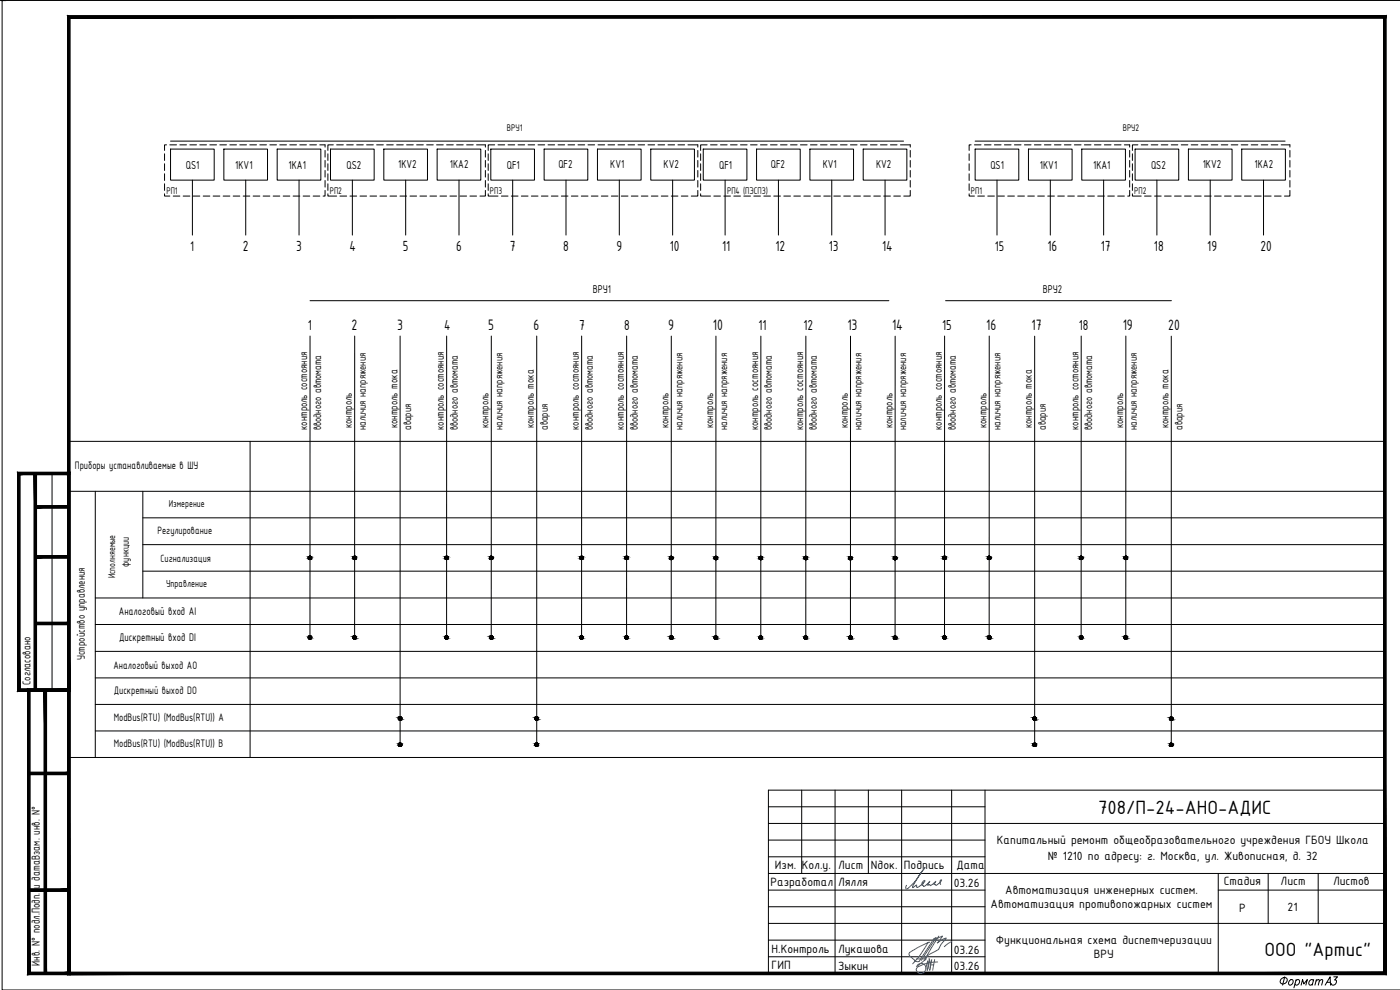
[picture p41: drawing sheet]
<svg xmlns="http://www.w3.org/2000/svg" width="420mm" height="297mm" viewBox="0 0 420 297" stroke-linecap="round" stroke-linejoin="round" font-family="sans-serif">
<defs><g id="words">
<g font-size="6.2">
<text x="329.6" y="244.1">708/П-24-АНО-АДИС</text>
<text x="379.5" y="286.8">ООО &quot;Артис&quot;</text>
</g>
<g font-size="4.9">
<text x="105.5" y="98.9">2</text>
<text x="119.1" y="98.9">3</text>
<text x="146.5" y="98.9">5</text>
<text x="160.1" y="98.9">6</text>
<text x="200.5" y="98.9">9</text>
<text x="213.9" y="98.9">10</text>
<text x="254.3" y="98.9">13</text>
<text x="267.7" y="98.9">14</text>
<text x="296" y="98.9">16</text>
<text x="309.6" y="98.9">17</text>
<text x="337" y="98.9">19</text>
<text x="350.6" y="98.9">20</text>
</g>
<g font-size="4.8">
<text x="72.9" y="75.4">2</text>
<text x="314.3" y="75.4">16</text>
</g>
<g font-size="4.7">
<text x="88.9" y="75.4">3</text>
<text x="104.9" y="75.4">4</text>
<text x="120.9" y="75.4">5</text>
<text x="136.9" y="75.4">6</text>
<text x="153" y="75.4">7</text>
<text x="169" y="75.4">8</text>
<text x="185" y="75.4">9</text>
<text x="201" y="75.4">10</text>
<text x="216.7" y="75.4">11</text>
<text x="232.7" y="75.4">12</text>
<text x="248.8" y="75.4">13</text>
<text x="264.8" y="75.4">14</text>
<text x="330.3" y="75.4">17</text>
<text x="346.3" y="75.4">18</text>
<text x="362.3" y="75.4">19</text>
<text x="378.3" y="75.4">20</text>
<text x="92.4" y="98.9">1</text>
<text x="133.4" y="98.9">4</text>
<text x="173.9" y="98.9">7</text>
<text x="187.4" y="98.9">8</text>
<text x="227.6" y="98.9">11</text>
<text x="241.2" y="98.9">12</text>
<text x="282.8" y="98.9">15</text>
<text x="323.8" y="98.9">18</text>
</g>
<g font-size="4.5">
<text x="57.1" y="75.4">1</text>
<text x="298.6" y="75.4">15</text>
</g>
<g font-size="3.9">
<text x="299.2" y="253.2">Капитальный ремонт общеобразовательного учреждения ГБОУ Школа</text>
<text x="232.6" y="260.8">Изм.</text>
<text x="240.6" y="260.8">Кол.у.</text>
<text x="251.6" y="260.8">Лист</text>
<text x="261.4" y="260.8">Nдок.</text>
<text x="271.3" y="260.8">Подпись</text>
<text x="287" y="260.8">Дата</text>
<text x="314.5" y="258.2">№ 1210 по адресу: г. Москва, ул. Живописная, д. 32</text>
<text x="231.2" y="265.9">Разработал</text>
<text x="251.5" y="265.8">Лялля</text>
<text x="286.3" y="266.2">03.26</text>
<text x="301.7" y="268.4">Автоматизация инженерных систем.</text>
<text x="367.2" y="265.7">Стадия</text>
<text x="384.3" y="265.7">Лист</text>
<text x="400.1" y="265.7">Листов</text>
<text x="297.3" y="272.5">Автоматизация противопожарных систем</text>
<text x="371.9" y="273.5">Р</text>
<text x="386.4" y="273.2">21</text>
<text x="231.5" y="285.9">Н.Контроль</text>
<text x="251.5" y="286">Лукашова</text>
<text x="286.3" y="286.2">03.26</text>
<text x="298.9" y="283.3">Функциональная схема диспетчеризации</text>
<text x="328.3" y="287.5">ВРУ</text>
<text x="231.5" y="290.9">ГИП</text>
<text x="251.5" y="291">Зыкин</text>
<text x="286.3" y="291.2">03.26</text>
</g>
<g font-size="3.7">
<text x="55.8" y="50.6">QS1</text>
<text x="70.6" y="50.6">1КV1</text>
<text x="86.6" y="50.6">1КA1</text>
<text x="104" y="50.6">QS2</text>
<text x="119.5" y="50.4">1КV2</text>
<text x="135" y="50.3">1КA2</text>
<text x="152.1" y="50.6">QF1</text>
<text x="167.6" y="50.4">QF2</text>
<text x="183.2" y="50.3">КV1</text>
<text x="199.2" y="50.3">КV2</text>
<text x="215.9" y="50.6">QF1</text>
<text x="231.4" y="50.4">QF2</text>
<text x="246.9" y="50.3">КV1</text>
<text x="262.9" y="50.3">КV2</text>
<text x="297.2" y="50.6">QS1</text>
<text x="312.1" y="50.6">1КV1</text>
<text x="328.1" y="50.6">1КA1</text>
<text x="345.5" y="50.6">QS2</text>
<text x="361" y="50.4">1КV2</text>
<text x="376.5" y="50.3">1КA2</text>
<text x="177.9" y="87.8">ВРУ1</text>
<text x="312.9" y="87.8">ВРУ2</text>
<text x="12" y="289.8" transform="rotate(-90 12 289.8)">Инв. N° подл.Подп. и датаВзам. инв. N°</text>
</g>
<g font-size="3.6">
<text x="92.2" y="129" transform="rotate(-90 92.2 129)">контроль состояния</text>
<text x="105.6" y="128.5" transform="rotate(-90 105.6 128.5)">контроль</text>
<text x="119.3" y="128.5" transform="rotate(-90 119.3 128.5)">контроль тока</text>
<text x="133.2" y="129" transform="rotate(-90 133.2 129)">контроль состояния</text>
<text x="146.6" y="128.5" transform="rotate(-90 146.6 128.5)">контроль</text>
<text x="160.3" y="128.5" transform="rotate(-90 160.3 128.5)">контроль тока</text>
<text x="173.7" y="129" transform="rotate(-90 173.7 129)">контроль состояния</text>
<text x="187.2" y="129" transform="rotate(-90 187.2 129)">контроль состояния</text>
<text x="200.6" y="128.5" transform="rotate(-90 200.6 128.5)">контроль</text>
<text x="214" y="128.5" transform="rotate(-90 214 128.5)">контроль</text>
<text x="227.5" y="129.1" transform="rotate(-90 227.5 129.1)">контроль состояния</text>
<text x="241" y="129.1" transform="rotate(-90 241 129.1)">контроль состояния</text>
<text x="254.4" y="128.5" transform="rotate(-90 254.4 128.5)">контроль</text>
<text x="267.8" y="128.5" transform="rotate(-90 267.8 128.5)">контроль</text>
<text x="282.6" y="129" transform="rotate(-90 282.6 129)">контроль состояния</text>
<text x="296.1" y="128.5" transform="rotate(-90 296.1 128.5)">контроль</text>
<text x="309.7" y="128.5" transform="rotate(-90 309.7 128.5)">контроль тока</text>
<text x="323.6" y="129" transform="rotate(-90 323.6 129)">контроль состояния</text>
<text x="337.1" y="128.5" transform="rotate(-90 337.1 128.5)">контроль</text>
<text x="350.7" y="128.5" transform="rotate(-90 350.7 128.5)">контроль тока</text>
<text x="35.7" y="184.6">Аналоговый вход AI</text>
<text x="35.7" y="192.2">Дискретный вход DI</text>
<text x="25.5" y="198.1" transform="rotate(-90 25.5 198.1)">Устройство управления</text>
<text x="9.1" y="205.6" transform="rotate(-90 9.1 205.6)">Согласовано</text>
</g>
<g font-size="3.5">
<text x="96.4" y="129.1" transform="rotate(-90 96.4 129.1)">вводного автомата</text>
<text x="109.8" y="129.1" transform="rotate(-90 109.8 129.1)">наличия напряжения</text>
<text x="123.4" y="129.1" transform="rotate(-90 123.4 129.1)">авария</text>
<text x="137.4" y="129.1" transform="rotate(-90 137.4 129.1)">вводного автомата</text>
<text x="150.8" y="129.1" transform="rotate(-90 150.8 129.1)">наличия напряжения</text>
<text x="164.4" y="129.1" transform="rotate(-90 164.4 129.1)">авария</text>
<text x="177.9" y="129.1" transform="rotate(-90 177.9 129.1)">вводного автомата</text>
<text x="191.4" y="129.1" transform="rotate(-90 191.4 129.1)">вводного автомата</text>
<text x="204.8" y="129.1" transform="rotate(-90 204.8 129.1)">наличия напряжения</text>
<text x="218.2" y="129.1" transform="rotate(-90 218.2 129.1)">наличия напряжения</text>
<text x="231.7" y="129.1" transform="rotate(-90 231.7 129.1)">вводного автомата</text>
<text x="245.2" y="129.1" transform="rotate(-90 245.2 129.1)">вводного автомата</text>
<text x="258.6" y="129.2" transform="rotate(-90 258.6 129.2)">наличия напряжения</text>
<text x="272" y="129.2" transform="rotate(-90 272 129.2)">наличия напряжения</text>
<text x="286.8" y="129.1" transform="rotate(-90 286.8 129.1)">вводного автомата</text>
<text x="300.2" y="129.1" transform="rotate(-90 300.2 129.1)">наличия напряжения</text>
<text x="313.9" y="129.1" transform="rotate(-90 313.9 129.1)">авария</text>
<text x="327.8" y="129.1" transform="rotate(-90 327.8 129.1)">вводного автомата</text>
<text x="341.2" y="129.1" transform="rotate(-90 341.2 129.1)">наличия напряжения</text>
<text x="354.9" y="129.1" transform="rotate(-90 354.9 129.1)">авария</text>
<text x="22.5" y="140.8">Приборы устанавливаемые в ШУ</text>
<text x="34.1" y="200.7">Аналоговый выход AO</text>
<text x="34.1" y="208.2">Дискретный выход DO</text>
<text x="34.1" y="216.2">ModBus(RTU) (ModBus(RTU)) A</text>
<text x="34.1" y="224.2">ModBus(RTU) (ModBus(RTU)) B</text>
</g>
<g font-size="3.4">
<text x="47.2" y="160.2">Регулирование</text>
<text x="38.7" y="170" transform="rotate(-90 38.7 170)">функции</text>
<text x="48.2" y="168.5">Сигнализация</text>
</g>
<text font-size="3.3" x="49.8" y="176.2">Управление</text>
<g font-size="3.2">
<text x="50.7" y="152.3">Измерение</text>
<text x="34.5" y="173.5" transform="rotate(-90 34.5 173.5)">Исполняемые</text>
</g>
<g font-size="3.1">
<text x="152.1" y="39.3">ВРУ1</text>
<text x="337" y="39.3">ВРУ2</text>
<text x="49.9" y="58.2">РП1</text>
<text x="99" y="58.2">РП2</text>
<text x="147" y="58.2">РП3</text>
<text x="218.2" y="58.2">РП4 (ПЭСПЗ)</text>
<text x="291.4" y="58.2">РП1</text>
<text x="340.4" y="58.2">РП2</text>
</g>
</g></defs>
<!-- layer: 0 -->
<g fill="none" stroke="#000" stroke-width=".3">
<path d="M.5 .1h.2M.6 .1h419.5h-419.5v296.9h419.5M20.3 4.7h395.6l-394.9 .7zM20.3 4.7l.7 .7v286.3zM20.3 4.7l.7 287-.7 .7zM21 5.4l394.9-.7-.7 .7zM415.2 5.4l.7 287-.7-.7zM415.2 5.4l.7-.7v287.7zM49.4 58.2v.6h1.6M49.4 55.1v2M49.4 52.1v2.1M49.4 49.1v2"/>
<path d="M49.4 46.2v1.9M50 43.5h-.6v1.6M51 43.5h2M51.2 44.7h13.1v9.3h-13.1zM51.2 42.3h220M52 58.8h2M54 43.5h2M55 58.8h2M57 43.5h2M57.7 54v16.5M58 58.8h2M60 43.5h2"/>
<path d="M61 58.8h2M63 43.5h2M64 58.8h2M66 43.5h2M67 58.8h2M67.2 44.7h13.1v9.3h-13.1zM69 43.5h2M70 58.8h2M72 43.5h2M73 58.8h2M73.7 54v16.5M75 43.5h2"/>
<path d="M76 58.8h2M78 43.5h2M79 58.8h2M81 43.5h2M82 58.8h2M83.2 44.7h13.1v9.3h-13.1zM84 43.5h2M85 58.8h2M87 43.5h2M88 58.8h2M89.7 54v16.5M90 43.5h2"/>
<path d="M91 58.8h2M93 43.5h2M94 58.8h2M96 43.5h1.6v.6M97.6 45.1v2M97.6 48.1v2.1M97.6 51.1v2M97.6 54.2v1.9M97.6 57.1v1.7h-.6M98.4 58.2v.6h2.6M98.4 55.1v2M98.4 52.1v2.1"/>
<path d="M98.4 49.1v2M98.4 46.2v1.9M99.2 44.7h13.1v9.3h-13.1zM100 43.5h-1.6v1.6M101 43.5h2M102 58.8h2M104 43.5h2M105 58.8h2M105.7 54v16.5M107 43.5h2M108 58.8h2M110 43.5h2"/>
<path d="M111 58.8h2M113 43.5h2M114 58.8h2M115.2 44.7h13.1v9.3h-13.1zM116 43.5h2M117 58.8h2M119 43.5h2M120 58.8h2M121.8 54v16.5M122 43.5h2M123 58.8h2M125 43.5h2"/>
<path d="M126 58.8h2M128 43.5h2M129 58.8h2M131 43.5h2M131.2 44.7h13.1v9.3h-13.1zM132 58.8h2M134 43.5h2M135 58.8h2M137 43.5h2M137.8 54v16.5M138 58.8h2M140 43.5h2"/>
<path d="M141 58.8h2M143 43.5h2.7v.6M145.7 45.1v2M145.7 48.1v2.1M145.7 51.1v2M145.7 54.2v1.9M145.7 57.1v1.7h-1.7M146.5 58.2v.6h3M146.5 55.1v2M146.5 52.1v2.1M146.5 49.1v2M146.5 46.2v1.9"/>
<path d="M147.3 44.7h13.1v9.3h-13.1zM148.5 43.5h-2v1.6M149.5 43.5h2M150.5 58.8h2M152.5 43.5h2M153.5 58.8h2M153.9 54v16.5M155.5 43.5h2M156.5 58.8h2M158.5 43.5h2M159.5 58.8h2M161.5 43.5h2"/>
<path d="M162.5 58.8h2M163.3 44.7h13.1v9.3h-13.1zM164.5 43.5h2M165.5 58.8h2M167.5 43.5h2M168.5 58.8h2M169.9 54v16.5M170.5 43.5h2M171.5 58.8h2M173.5 43.5h2M174.5 58.8h2M176.5 43.5h2"/>
<path d="M177.5 58.8h2M179.3 44.7h13.1v9.3h-13.1zM179.5 43.5h2M180.5 58.8h2M182.5 43.5h2M183.5 58.8h2M185.5 43.5h2M185.9 54v16.5M186.5 58.8h2M188.5 43.5h2M189.5 58.8h2M191.5 43.5h2"/>
<path d="M192.5 58.8h2M194.5 43.5h2M195.3 44.7h13.1v9.3h-13.1zM195.5 58.8h2M197.5 43.5h2M198.5 58.8h2M200.5 43.5h2M201.5 58.8h2M201.9 54v16.5M203.5 43.5h2M204.5 58.8h2M206.5 43.5h2.9v.6"/>
<path d="M209.4 45.1v2M209.4 48.1v2.1M209.4 51.1v2M209.4 54.2v1.9M209.4 57.1v1.7h-1.9M210.3 58.2v.6h2.9M210.3 55.1v2M210.3 52.1v2.1M210.3 49.1v2M210.3 46.2v1.9M211.1 44.7h13.1v9.3h-13.1zM212.2 43.5h-1.9v1.6"/>
<path d="M213.2 43.5h2M214.2 58.8h2M216.2 43.5h2M217.2 58.8h2M217.6 54v16.5M219.2 43.5h2M220.2 58.8h2M222.2 43.5h2M223.2 58.8h2M225.2 43.5h2M226.2 58.8h2M227.1 44.7h13.1v9.3h-13.1z"/>
<path d="M228.2 43.5h2M229.2 58.8h2M231.2 43.5h2M232.2 58.8h2M233.6 54v16.5M234.2 43.5h2M235.2 58.8h2M237.2 43.5h2M238.2 58.8h2M240.2 43.5h2M241.2 58.8h2M243.1 44.7h13.1v9.3h-13.1z"/>
<path d="M243.2 43.5h2M244.2 58.8h2M246.2 43.5h2M247.2 58.8h2M249.2 43.5h2M249.6 54v16.5M250.2 58.8h2M252.2 43.5h2M253.2 58.8h2M255.2 43.5h2M256.2 58.8h2M258.2 43.5h2"/>
<path d="M259.1 44.7h13.1v9.3h-13.1zM259.2 58.8h2M261.2 43.5h2M262.2 58.8h2M264.2 43.5h2M265.2 58.8h2M265.6 54v16.5M267.2 43.5h2M268.2 58.8h2M270.2 43.5h3v.6M273.2 45.1v2M273.2 48.1v2.1"/>
<path d="M273.2 51.1v2M273.2 54.2v1.9M273.2 57.1v1.7h-2M290.9 58.2v.6h1.5M290.9 55.1v2M290.9 52.1v2.1M290.9 49.1v2M290.9 46.2v1.9M291.4 43.5h-.5v1.6M292.4 43.5h2M292.7 44.7h13.1v9.3h-13.1zM292.7 42.3h93"/>
<path d="M293.4 58.8h2M295.4 43.5h2M296.4 58.8h2M298.4 43.5h2M299.2 54v16.5M299.4 58.8h2M301.4 43.5h2M302.4 58.8h2M304.4 43.5h2M305.4 58.8h2M307.4 43.5h2M308.4 58.8h2"/>
<path d="M308.7 44.7h13.1v9.3h-13.1zM310.4 43.5h2M311.4 58.8h2M313.4 43.5h2M314.4 58.8h2M315.2 54v16.5M316.4 43.5h2M317.4 58.8h2M319.4 43.5h2M320.4 58.8h2M322.4 43.5h2M323.4 58.8h2"/>
<path d="M324.7 44.7h13.1v9.3h-13.1zM325.4 43.5h2M326.4 58.8h2M328.4 43.5h2M329.4 58.8h2M331.2 54v16.5M331.4 43.5h2M332.4 58.8h2M334.4 43.5h2M335.4 58.8h2M337.4 43.5h1.6v.6M339 45.1v2"/>
<path d="M339 48.1v2.1M339 51.1v2M339 54.2v1.9M339 57.1v1.7h-.6M339.9 58.2v.6h2.6M339.9 55.1v2M339.9 52.1v2.1M339.9 49.1v2M339.9 46.2v1.9M340.7 44.7h13.1v9.3h-13.1zM341.5 43.5h-1.6v1.6M342.5 43.5h2"/>
<path d="M343.5 58.8h2M345.5 43.5h2M346.5 58.8h2M347.2 54v16.5M348.5 43.5h2M349.5 58.8h2M351.5 43.5h2M352.5 58.8h2M354.5 43.5h2M355.5 58.8h2M356.7 44.7h13.1v9.3h-13.1zM357.5 43.5h2"/>
<path d="M358.5 58.8h2M360.5 43.5h2M361.5 58.8h2M363.2 54v16.5M363.5 43.5h2M364.5 58.8h2M366.5 43.5h2M367.5 58.8h2M369.5 43.5h2M370.5 58.8h2M372.5 43.5h2M372.7 44.7h13.1v9.3h-13.1z"/>
<path d="M373.5 58.8h2M375.5 43.5h2M376.5 58.8h2M378.5 43.5h2M379.2 54v16.5M379.5 58.8h2M381.5 43.5h2M382.5 58.8h2M384.5 43.5h2.6v.6M387.1 45.1v2M387.1 48.1v2.1M387.1 51.1v2"/>
<path d="M387.1 54.2v1.9M387.1 57.1v1.7h-1.6M93 90.2h173.8M283.8 90.2h67.8M93 100.8v90.5M106.4 100.8v90.5M120.1 100.8v122.6M134 100.8v90.5M147.4 100.8v90.5M161.1 100.8v122.6M174.6 100.8l-.1 90.5M188.1 100.8l-.1 90.5"/>
<path d="M201.5 100.8l-.1 90.5M214.9 100.8l-.1 90.5M228.3 100.8v90.5M241.9 100.8l-.1 90.5M255.2 100.9v90.4M268.6 100.9v90.4M283.5 100.8v90.5M296.9 100.8v90.5M310.5 100.9v122.6M324.5 100.8v90.5M337.9 100.8v90.5M351.5 100.9v122.6"/>
<path d="M75.1 132.4v94.9M415.6 132.4h-395v79M5.3 141.7h15.7l-15 .7zM5.3 141.7l.7 .7v64.3zM5.3 141.7l.7 65-.7 .7zM6 142.4l15-.7-.7 .7zM10.3 142.1l.7 65h-.7zM10.3 142.1h.7v65zM10.6 151.7h10l-10 .7zM10.6 152.4l10-.7v.7zM15.6 142.1v65M20.3 142.4l.7 65-.7-.7z"/>
<path d="M20.3 142.4l.7-.7v65.7zM20.6 147.4h395M28.6 147.4v79.9M42.9 155.4h372.7M42.9 147.4v32M415.6 158.1v79M10.6 166.7h10l-10 .7zM10.6 167.4l10-.7v.7zM28.6 179.4h387M42.9 163.4h372.7M42.9 171.4h372.7M92.5 167.4h1z"/>
<path d="M92.5 167.4l1 .1zM92.5 167.3l1 .1zM92.5 167.5h1zM92.5 167.5l1 .1zM92.6 167.2l.9 .1zM92.6 167.6h.9zM92.6 167.1l.9 .1zM92.6 167.6l.8 .1zM92.7 167.1h.8zM92.7 167.7h.7zM92.7 167.7l.6 .1zM92.7 167h.6z"/>
<path d="M92.7 167l.7 .1zM92.7 167.8h.6zM92.8 166.9h.5zM92.8 166.9l.5 .1zM92.8 167.8h.5zM92.8 167.8l.4 .1zM92.9 166.9h.3zM92.9 166.9h.4zM92.9 167.9h.3zM92.9 167.9h.2zM93 166.9h.2zM105.9 167.3l1 .1z"/>
<path d="M105.9 167.4l1 .1zM105.9 167.5h1zM105.9 167.5l1 .1zM106 167.2l.9 .1zM106 167.6h.9zM106 167.6h.8zM106 167.1l.9 .1zM106 167.6l.8 .1zM106.1 167.1h.7zM106.1 167.7h.7zM106.1 167.7l.6 .1zM106.1 167h.6z"/>
<path d="M106.1 167l.7 .1zM106.1 167.8h.6zM106.2 166.9h.5zM106.2 166.9l.5 .1zM106.2 167.8h.5zM106.2 167.8l.4 .1zM106.3 166.9h.3zM106.3 166.9h.4zM106.3 167.9h.3zM106.3 167.9h.2zM106.4 166.9h.2zM133.5 167.4h1z"/>
<path d="M133.5 167.4l1 .1zM133.5 167.3l1 .1zM133.5 167.5h1zM133.5 167.5l1 .1zM133.6 167.2l.9 .1zM133.6 167.6h.9zM133.6 167.1l.9 .1zM133.6 167.6l.8 .1zM133.7 167.1h.8zM133.7 167.7h.7zM133.7 167.7l.6 .1zM133.7 167h.6z"/>
<path d="M133.7 167l.7 .1zM133.7 167.8h.6zM133.8 166.9h.5zM133.8 166.9l.5 .1zM133.8 167.8h.5zM133.8 167.8l.4 .1zM133.9 166.9h.3zM133.9 166.9h.4zM133.9 167.9h.3zM133.9 167.9h.2zM134 166.9h.2zM146.9 167.3l1 .1z"/>
<path d="M146.9 167.4l1 .1zM146.9 167.5h1zM146.9 167.5l1 .1zM147 167.2l.9 .1zM147 167.6h.9zM147 167.6h.8zM147 167.1l.9 .1zM147 167.6l.8 .1zM147.1 167.1h.7zM147.1 167.7h.7zM147.1 167.7l.6 .1zM147.1 167h.6z"/>
<path d="M147.1 167l.7 .1zM147.1 167.8h.6zM147.2 166.9h.5zM147.2 166.9l.5 .1zM147.2 167.8h.5zM147.2 167.8l.4 .1zM147.3 166.9h.3zM147.3 166.9h.4zM147.3 167.9h.3zM147.3 167.9h.2zM147.4 166.9h.2zM174 167.4h1z"/>
<path d="M174 167.4l1 .1zM174.1 167.3l.9 .1zM174.1 167.5h.9zM174.1 167.5l.9 .1zM174.1 167.2l.9 .1zM174.1 167.6h.9zM174.1 167.1l.9 .1zM174.1 167.6l.8 .1zM174.2 167.1h.8zM174.2 167.7h.7zM174.2 167.7l.6 .1zM174.2 167h.6z"/>
<path d="M174.2 167l.7 .1zM174.2 167.8h.6zM174.3 166.9h.5zM174.3 166.9l.5 .1zM174.3 167.8h.5zM174.3 167.8l.4 .1zM174.4 166.9h.3zM174.4 166.9h.4zM174.4 167.9h.3zM174.4 167.9h.2zM174.5 166.9h.2zM187.5 167.4h1.1z"/>
<path d="M187.5 167.4l1 .1zM187.6 167.3l1 .1zM187.6 167.5h.9zM187.6 167.5l.9 .1zM187.6 167.2l.9 .1zM187.6 167.6h.9zM187.6 167.1l.9 .1zM187.6 167.6l.8 .1zM187.7 167.1h.8zM187.7 167.7h.7zM187.7 167.7l.6 .1zM187.7 167h.6z"/>
<path d="M187.7 167l.7 .1zM187.7 167.8h.6zM187.8 166.9h.5zM187.8 166.9l.5 .1zM187.8 167.8h.5zM187.8 167.8l.4 .1zM187.9 166.9h.3zM187.9 166.9h.4zM187.9 167.9h.3zM187.9 167.9h.2zM188 166.9h.2zM201 167.3l1 .1z"/>
<path d="M201 167.4l1 .1zM201 167.5h1zM201 167.5l.9 .1zM201 167.2l1 .1zM201 167.6h.9zM201 167.6l.9 .1zM201 167.2h.9zM201 167.7h.9zM201 167.7l.8 .1zM201.1 167.1l.8 .1zM201.1 167.8h.7zM201.1 167h.7z"/>
<path d="M201.1 167l.7 .1zM201.1 167.8l.6 .1zM201.2 167h.5zM201.2 167h.6zM201.2 167.9h.5zM201.2 167.9h.4zM201.3 166.9h.3zM201.3 166.9l.4 .1zM201.3 167.9h.3zM201.3 167.9h.2zM201.4 166.9h.2zM214.4 167.4h.9z"/>
<path d="M214.4 167.4l.9 .1zM214.4 167.5h.9zM214.4 167.5l.9 .1zM214.4 167.2l.9 .2zM214.4 167.6h.9zM214.4 167.6l.9 .1zM214.4 167.2h.9zM214.4 167.7h.9zM214.4 167.7l.8 .1zM214.5 167.1l.8 .1zM214.5 167.8h.7zM214.5 167h.7z"/>
<path d="M214.5 167l.7 .1zM214.5 167.8l.6 .1zM214.6 167h.5zM214.6 167h.6zM214.6 167.9h.5zM214.6 167.9h.4zM214.7 166.9h.3zM214.7 166.9l.4 .1zM214.7 167.9h.3zM214.7 167.9h.2zM214.8 166.9h.2zM227.8 167.4h1z"/>
<path d="M227.8 167.4l1 .1zM227.8 167.5h1zM227.8 167.5l1 .1zM227.9 167.2l.9 .2zM227.9 167.6h.9zM227.9 167.6l.8 .1zM227.9 167.2h.9zM227.9 167.7h.8zM227.9 167.7l.8 .1zM228 167.1l.7 .1zM228 167.8h.7zM228 167.8h.6z"/>
<path d="M228 167h.6zM228 167l.7 .1zM228 167.8l.6 .1zM228.1 167h.5zM228.1 167.9h.5zM228.1 167.9h.4zM228.2 166.9h.3zM228.2 166.9l.4 .1zM228.2 167.9h.3zM228.2 167.9h.2zM228.3 166.9h.2zM241.3 167.4h1z"/>
<path d="M241.3 167.4l1 .1zM241.3 167.5h1zM241.3 167.5l1 .1zM241.4 167.2l.9 .2zM241.4 167.6h.9zM241.4 167.6l.9 .1zM241.4 167.2h.9zM241.4 167.7h.9zM241.4 167.7l.8 .1zM241.5 167.1l.8 .1zM241.5 167.8h.7zM241.5 167.8h.6z"/>
<path d="M241.5 167h.6zM241.5 167l.7 .1zM241.5 167.8l.6 .1zM241.6 167h.5zM241.6 167.9h.5zM241.6 167.9h.4zM241.7 166.9h.3zM241.7 166.9l.4 .1zM241.7 167.9h.3zM241.7 167.9h.2zM241.8 166.9h.2zM254.7 167.4l1 .1z"/>
<path d="M254.7 167.5h1zM254.7 167.5l1 .1zM254.8 167.3l.9 .1zM254.8 167.6h.9zM254.8 167.6l.9 .1zM254.8 167.2l.9 .1zM254.8 167.7h.9zM254.8 167.7l.8 .1zM254.9 167.1l.8 .1zM254.9 167.8h.7zM254.9 167.8l.6 .1zM254.9 167.1h.6z"/>
<path d="M254.9 167.1h.7zM254.9 167.9h.6zM255 167h.5zM255 167l.5 .1zM255 167.9h.5zM255 167.9h.4zM255.1 167h.3zM255.1 167h.4zM255.1 167.9h.3zM255.1 167.9h.2zM255.2 166.9l.2 .1zM268.1 167.4l1 .1z"/>
<path d="M268.1 167.5h1zM268.1 167.5l1 .1zM268.2 167.3l.9 .1zM268.2 167.6h.9zM268.2 167.6l.8 .1zM268.2 167.2l.9 .1zM268.2 167.7h.8zM268.2 167.7l.8 .1zM268.3 167.1l.7 .1zM268.3 167.8h.7zM268.3 167.8l.6 .1zM268.3 167.1h.6z"/>
<path d="M268.3 167.1h.7zM268.3 167.9h.6zM268.4 167h.5zM268.4 167l.5 .1zM268.4 167.9h.5zM268.4 167.9h.4zM268.5 167h.3zM268.5 167h.4zM268.5 167.9h.3zM268.5 167.9h.2zM268.6 166.9l.2 .1zM283 167.4h1z"/>
<path d="M283 167.4l1 .1zM283 167.3l1 .1zM283 167.5h1zM283 167.5l.9 .1zM283 167.2l1 .1zM283 167.6h.9zM283 167.1l.9 .1zM283 167.6l.8 .1zM283.1 167.1h.8zM283.1 167.7h.7zM283.1 167.7l.7 .1zM283.2 167h.6z"/>
<path d="M283.2 167l.6 .1zM283.2 167.8h.6zM283.2 167.8h.5zM283.2 166.9h.5zM283.2 166.9l.6 .1zM283.2 167.8l.4 .1zM283.3 166.9h.3zM283.3 166.9h.4zM283.3 167.9h.3zM283.3 167.9h.2zM283.4 166.9h.2zM296.4 167.3l1 .1z"/>
<path d="M296.4 167.4l1 .1zM296.4 167.5h1zM296.4 167.5l.9 .1zM296.4 167.2l1 .1zM296.4 167.6h.9zM296.4 167.1l.9 .1zM296.4 167.6l.8 .1zM296.5 167.1h.8zM296.5 167.7h.7zM296.5 167.7l.7 .1zM296.6 167h.6zM296.6 167l.6 .1z"/>
<path d="M296.6 167.8h.6zM296.6 167.8h.5zM296.7 166.9h.4zM296.7 166.9l.5 .1zM296.7 167.8h.4zM296.7 167.8l.3 .1zM296.7 166.9h.3zM296.7 167.9h.3zM296.7 167.9h.2zM296.8 166.9h.2zM324 167.4h1zM324 167.4l1 .1z"/>
<path d="M324 167.3l1 .1zM324 167.5h1zM324 167.5l.9 .1zM324 167.2l1 .1zM324 167.6h.9zM324 167.1l.9 .1zM324 167.6l.8 .1zM324.1 167.1h.8zM324.1 167.7h.7zM324.1 167.7l.7 .1zM324.2 167h.6zM324.2 167l.6 .1z"/>
<path d="M324.2 167.8h.6zM324.2 167.8h.5zM324.2 166.9h.5zM324.2 166.9l.6 .1zM324.2 167.8l.4 .1zM324.3 166.9h.3zM324.3 166.9h.4zM324.3 167.9h.3zM324.3 167.9h.2zM324.4 166.9h.2zM337.4 167.3l1 .1zM337.4 167.4l1 .1z"/>
<path d="M337.4 167.5h1zM337.4 167.5l.9 .1zM337.4 167.2l1 .1zM337.4 167.6h.9zM337.4 167.1l.9 .1zM337.4 167.6l.8 .1zM337.5 167.1h.8zM337.5 167.7h.7zM337.5 167.7l.7 .1zM337.6 167h.6zM337.6 167l.6 .1zM337.6 167.8h.6z"/>
<path d="M337.6 167.8h.5zM337.7 166.9h.4zM337.7 166.9l.5 .1zM337.7 167.8h.4zM337.7 167.8l.3 .1zM337.7 166.9h.3zM337.7 167.9h.3zM337.7 167.9h.2zM337.8 166.9h.2zM10.6 186.7h10l-10 .7zM10.6 187.4l10-.7v.7zM28.6 187.4h387"/>
<path d="M28.6 195.4h387M92.5 191.3h1zM92.5 191.3l1 .1zM92.5 191.2l1 .1zM92.5 191.4h1zM92.5 191.4l1 .1zM92.6 191.1l.9 .1zM92.6 191.5h.9zM92.6 191l.9 .1zM92.6 191.5l.8 .1zM92.7 190.9h.7zM92.7 190.9l.8 .1z"/>
<path d="M92.7 191.6h.7zM92.7 191.6l.6 .1zM92.7 191.7h.6zM92.8 190.8h.5zM92.8 190.8l.5 .1zM92.8 191.7h.5zM92.8 191.7l.4 .1zM92.9 190.8h.3zM92.9 190.8h.4zM92.9 191.8h.3zM92.9 191.8h.2zM93 190.8h.2z"/>
<path d="M105.9 191.2l1 .1zM105.9 191.3l1 .1zM105.9 191.4h1zM105.9 191.4l1 .1zM106 191.1l.9 .1zM106 191.5h.9zM106 191.5h.8zM106 191l.9 .1zM106 191.5l.8 .1zM106.1 190.9h.7zM106.1 190.9l.7 .1zM106.1 191.6h.7z"/>
<path d="M106.1 191.6l.6 .1zM106.1 190.9h.6zM106.1 191.7h.6zM106.2 190.8h.5zM106.2 190.8l.5 .1zM106.2 191.7h.5zM106.2 191.7l.4 .1zM106.3 190.8h.3zM106.3 190.8h.4zM106.3 191.8h.3zM106.3 191.8h.2zM106.4 190.8h.2z"/>
<path d="M133.5 191.3h1zM133.5 191.3l1 .1zM133.5 191.2l1 .1zM133.5 191.4h1zM133.5 191.4l1 .1zM133.6 191.1l.9 .1zM133.6 191.5h.9zM133.6 191l.9 .1zM133.6 191.5l.8 .1zM133.7 190.9h.7zM133.7 190.9l.8 .1zM133.7 191.6h.7z"/>
<path d="M133.7 191.6l.6 .1zM133.7 191.7h.6zM133.8 190.8h.5zM133.8 190.8l.5 .1zM133.8 191.7h.5zM133.8 191.7l.4 .1zM133.9 190.8h.3zM133.9 190.8h.4zM133.9 191.8h.3zM133.9 191.8h.2zM134 190.8h.2zM146.9 191.2l1 .1z"/>
<path d="M146.9 191.3l1 .1zM146.9 191.4h1zM146.9 191.4l1 .1zM147 191.1l.9 .1zM147 191.5h.9zM147 191.5h.8zM147 191l.9 .1zM147 191.5l.8 .1zM147.1 190.9h.7zM147.1 190.9l.7 .1zM147.1 191.6h.7zM147.1 191.6l.6 .1z"/>
<path d="M147.1 190.9h.6zM147.1 191.7h.6zM147.2 190.8h.5zM147.2 190.8l.5 .1zM147.2 191.7h.5zM147.2 191.7l.4 .1zM147.3 190.8h.3zM147.3 190.8h.4zM147.3 191.8h.3zM147.3 191.8h.2zM147.4 190.8h.2zM174 191.3h1z"/>
<path d="M174 191.3l1 .1zM174.1 191.2l.9 .1zM174.1 191.4h.9zM174.1 191.4l.9 .1zM174.1 191.1l.9 .1zM174.1 191.5h.9zM174.1 191l.9 .1zM174.1 191.5l.8 .1zM174.2 190.9h.7zM174.2 190.9l.8 .1zM174.2 191.6h.7zM174.2 191.6l.6 .1z"/>
<path d="M174.2 191.7h.6zM174.3 190.8h.5zM174.3 190.8l.5 .1zM174.3 191.7h.5zM174.3 191.7l.4 .1zM174.4 190.8h.3zM174.4 190.8h.4zM174.4 191.8h.3zM174.4 191.8h.2zM174.5 190.8h.2zM187.5 191.3h1.1zM187.5 191.3l1 .1z"/>
<path d="M187.6 191.2l1 .1zM187.6 191.4h.9zM187.6 191.4l.9 .1zM187.6 191.1l.9 .1zM187.6 191.5h.9zM187.6 191l.9 .1zM187.6 191.5l.8 .1zM187.7 190.9h.7zM187.7 190.9l.8 .1zM187.7 191.6h.7zM187.7 191.6l.6 .1zM187.7 191.7h.6z"/>
<path d="M187.8 190.8h.5zM187.8 190.8l.5 .1zM187.8 191.7h.5zM187.8 191.7l.4 .1zM187.9 190.8h.3zM187.9 190.8h.4zM187.9 191.8h.3zM187.9 191.8h.2zM188 190.8h.2zM201 191.2l1 .1zM201 191.3l1 .1zM201 191.4h1z"/>
<path d="M201 191.4l.9 .1zM201 191.1l1 .1zM201 191.5h.9zM201 191.5l.9 .1zM201 191l.9 .1zM201 191.6h.9zM201 191.6h.8zM201.1 191h.7zM201.1 191h.8zM201.1 191.6h.7zM201.1 191.6l.7 .1zM201.1 190.9h.7z"/>
<path d="M201.1 190.9l.7 .1zM201.1 191.7h.7zM201.1 191.7l.6 .1zM201.2 190.8h.5zM201.2 190.8l.6 .1zM201.2 191.8h.5zM201.2 191.8h.4zM201.3 190.8h.3zM201.3 190.8h.4zM201.3 191.8h.3zM201.3 191.8h.2zM201.4 190.8h.2z"/>
<path d="M214.4 191.2l.9 .1zM214.4 191.3l.9 .1zM214.4 191.4h.9zM214.4 191.4l.9 .1zM214.4 191.1l.9 .1zM214.4 191.5h.9zM214.4 191.5l.9 .1zM214.4 191.1h.9zM214.4 191.6h.9zM214.4 191.6l.8 .1zM214.5 191h.7zM214.5 191l.8 .1z"/>
<path d="M214.5 191.7h.7zM214.5 190.9h.7zM214.5 190.9l.7 .1zM214.5 191.7l.6 .1zM214.6 190.9h.5zM214.6 190.9h.6zM214.6 191.8h.5zM214.6 191.8h.4zM214.7 190.8h.3zM214.7 190.8l.4 .1zM214.7 191.8h.3zM214.7 191.8h.2z"/>
<path d="M214.8 190.8h.2zM227.8 191.3h1zM227.8 191.3l1 .1zM227.8 191.2l1 .1zM227.8 191.4h1zM227.8 191.4l1 .1zM227.9 191.1l.9 .1zM227.9 191.5h.9zM227.9 191.5l.8 .1zM227.9 191.1h.9zM227.9 191.6h.8zM227.9 191.6l.8 .1z"/>
<path d="M228 191h.7zM228 191l.7 .1zM228 191.7h.7zM228 191.7h.6zM228 190.9l.7 .1zM228 191.7l.6 .1zM228.1 190.9h.5zM228.1 191.8h.5zM228.1 191.8h.4zM228.2 190.8h.3zM228.2 190.8l.4 .1zM228.2 191.8h.3z"/>
<path d="M228.2 191.8h.2zM228.3 190.8h.2zM241.3 191.3h1zM241.3 191.3l1 .1zM241.3 191.2l1 .1zM241.3 191.4h1zM241.3 191.4l1 .1zM241.4 191.1l.9 .1zM241.4 191.5h.9zM241.4 191.5l.9 .1zM241.4 191.1h.9zM241.4 191.6h.9z"/>
<path d="M241.4 191.6l.8 .1zM241.5 191h.7zM241.5 191l.8 .1zM241.5 191.7h.7zM241.5 191.7h.6zM241.5 190.9l.7 .1zM241.5 191.7l.6 .1zM241.6 190.9h.5zM241.6 191.8h.5zM241.6 191.8h.4zM241.7 190.8h.3zM241.7 190.8l.4 .1z"/>
<path d="M241.7 191.8h.3zM241.7 191.8h.2zM241.8 190.8h.2zM254.7 191.2l1 .1zM254.7 191.3l1 .1zM254.7 191.4h1zM254.7 191.4l1 .1zM254.8 191.2h.9zM254.8 191.5h.9zM254.8 191.5l.9 .1zM254.8 191.1l.9 .1zM254.8 191.6h.9z"/>
<path d="M254.8 191.6l.8 .1zM254.9 191h.7zM254.9 191l.8 .1zM254.9 191.7h.7zM254.9 191.7h.6zM254.9 191h.6zM254.9 191.7l.6 .1zM255 190.9h.5zM255 190.9l.5 .1zM255 191.8h.5zM255 191.8h.4zM255.1 190.9h.3z"/>
<path d="M255.1 190.9h.4zM255.1 191.8h.3zM255.1 191.8h.2zM255.2 190.8l.2 .1zM268.1 191.2l1 .1zM268.1 191.3l1 .1zM268.1 191.4h1zM268.1 191.4l1 .1zM268.2 191.2h.9zM268.2 191.5h.9zM268.2 191.5l.8 .1zM268.2 191.1l.9 .1z"/>
<path d="M268.2 191.6h.8zM268.2 191.6l.8 .1zM268.3 191h.7zM268.3 191l.7 .1zM268.3 191.7h.7zM268.3 191.7h.6zM268.3 191h.6zM268.3 191.7l.6 .1zM268.4 190.9h.5zM268.4 190.9l.5 .1zM268.4 191.8h.5zM268.4 191.8h.4z"/>
<path d="M268.5 190.9h.3zM268.5 190.9h.4zM268.5 191.8h.3zM268.5 191.8h.2zM268.6 190.8l.2 .1zM283 191.3h1zM283 191.3l1 .1zM283 191.2l1 .1zM283 191.4h1zM283 191.4l.9 .1zM283 191.1l1 .1zM283 191.5h.9z"/>
<path d="M283 191l.9 .1zM283 191.5l.8 .1zM283.1 190.9h.7zM283.1 190.9l.8 .1zM283.1 191.6h.7zM283.1 191.6l.7 .1zM283.2 190.9h.6zM283.2 191.7h.6zM283.2 191.7h.5zM283.2 190.8h.5zM283.2 190.8l.6 .1zM283.2 191.7l.4 .1z"/>
<path d="M283.3 190.8h.3zM283.3 190.8h.4zM283.3 191.8h.3zM283.3 191.8h.2zM283.4 190.8h.2zM296.4 191.2l1 .1zM296.4 191.3l1 .1zM296.4 191.4h1zM296.4 191.4l.9 .1zM296.4 191.1l1 .1zM296.4 191.5h.9zM296.4 191l.9 .1z"/>
<path d="M296.4 191.5l.8 .1zM296.5 190.9h.7zM296.5 190.9l.8 .1zM296.5 191.6h.7zM296.5 191.6l.7 .1zM296.6 190.9h.6zM296.6 191.7h.6zM296.6 191.7h.5zM296.7 190.8h.4zM296.7 190.8l.5 .1zM296.7 191.7h.4zM296.7 191.7l.3 .1z"/>
<path d="M296.7 190.8h.3zM296.7 191.8h.3zM296.7 191.8h.2zM296.8 190.8h.2zM324 191.3h1zM324 191.3l1 .1zM324 191.2l1 .1zM324 191.4h1zM324 191.4l.9 .1zM324 191.1l1 .1zM324 191.5h.9zM324 191l.9 .1z"/>
<path d="M324 191.5l.8 .1zM324.1 190.9h.7zM324.1 190.9l.8 .1zM324.1 191.6h.7zM324.1 191.6l.7 .1zM324.2 190.9h.6zM324.2 191.7h.6zM324.2 191.7h.5zM324.2 190.8h.5zM324.2 190.8l.6 .1zM324.2 191.7l.4 .1zM324.3 190.8h.3z"/>
<path d="M324.3 190.8h.4zM324.3 191.8h.3zM324.3 191.8h.2zM324.4 190.8h.2zM337.4 191.2l1 .1zM337.4 191.3l1 .1zM337.4 191.4h1zM337.4 191.4l.9 .1zM337.4 191.1l1 .1zM337.4 191.5h.9zM337.4 191l.9 .1zM337.4 191.5l.8 .1z"/>
<path d="M337.5 190.9h.7zM337.5 190.9l.8 .1zM337.5 191.6h.7zM337.5 191.6l.7 .1zM337.6 190.9h.6zM337.6 191.7h.6zM337.6 191.7h.5zM337.7 190.8h.4zM337.7 190.8l.5 .1zM337.7 191.7h.4zM337.7 191.7l.3 .1zM337.7 190.8h.3z"/>
<path d="M337.7 191.8h.3zM337.7 191.8h.2zM337.8 190.8h.2zM5.3 207.4l15-.7 .7 .7zM6 206.7h14.3l-15 .7zM8.3 206.7h12.7l-12 .7zM8.3 206.7l.7 .7v84.3zM8.3 206.7l.7 85-.7 .7zM9 207.4l12-.7-.7 .7zM13.3 207.1l.7 85h-.7zM13.3 207.1h.7v85zM20.3 207.4l.7 85-.7-.7z"/>
<path d="M21 206.7v85.7l-.7-85zM28.6 211.4h387M28.6 203.4h387M28.6 219.3h387M119.6 215.5l1 .1zM119.6 215.6l1 .1zM119.6 215.7h1zM119.6 215.7l.9 .1zM119.6 215.4l1 .1zM119.6 215.8h.9zM119.7 215.3l.8 .1zM119.7 215.8h.8z"/>
<path d="M119.7 215.8l.7 .1zM119.7 215.2h.7zM119.7 215.2l.8 .1zM119.7 215.9h.7zM119.7 215.9l.7 .1zM119.8 215.2h.6zM119.8 216h.6zM119.8 216h.5zM119.8 215.1h.5zM119.8 215.1l.6 .1zM119.8 216l.4 .1zM119.9 215.1h.3z"/>
<path d="M119.9 215.1h.4zM119.9 216.1h.3zM119.9 216.1h.2zM120 215.1h.2zM160.6 215.5l1 .1zM160.6 215.6l1 .1zM160.6 215.7h1zM160.6 215.7l.9 .1zM160.6 215.4l1 .1zM160.6 215.8h.9zM160.7 215.3l.8 .1zM160.7 215.8h.8z"/>
<path d="M160.7 215.8l.7 .1zM160.7 215.2h.7zM160.7 215.2l.8 .1zM160.7 215.9h.7zM160.7 215.9l.7 .1zM160.8 215.2h.6zM160.8 216h.6zM160.8 216h.5zM160.8 215.1h.5zM160.8 215.1l.6 .1zM160.8 216l.4 .1zM160.9 215.1h.3z"/>
<path d="M160.9 215.1h.4zM160.9 216.1h.3zM160.9 216.1h.2zM161 215.1h.2zM310 215.5l1 .1zM310 215.6l1 .1zM310 215.7h1zM310 215.7l1 .1zM310 215.5h1zM310 215.8h1zM310 215.8l.9 .1zM310.1 215.4l.9 .1z"/>
<path d="M310.1 215.9h.8zM310.1 215.9l.8 .1zM310.1 215.3h.8zM310.1 215.3l.8 .1zM310.1 216h.8zM310.1 216h.7zM310.2 215.3h.6zM310.2 215.3h.7zM310.2 216h.6zM310.2 216l.5 .1zM310.3 215.2h.4zM310.3 215.2l.5 .1z"/>
<path d="M310.3 216.1h.4zM310.3 216.1h.3zM310.4 215.2h.2zM310.4 215.2h.3zM310.4 216.1h.2zM310.5 215.1l.1 .1zM351 215.5l1 .1zM351 215.6l1 .1zM351 215.7h1zM351 215.7l1 .1zM351 215.5h1zM351 215.8h1z"/>
<path d="M351 215.8l.9 .1zM351.1 215.4l.9 .1zM351.1 215.9h.8zM351.1 215.9l.8 .1zM351.1 215.3h.8zM351.1 215.3l.8 .1zM351.1 216h.8zM351.1 216h.7zM351.2 215.3h.6zM351.2 215.3h.7zM351.2 216h.6zM351.2 216l.5 .1z"/>
<path d="M351.3 215.2h.4zM351.3 215.2l.5 .1zM351.3 216.1h.4zM351.3 216.1h.3zM351.4 215.2h.2zM351.4 215.2h.3zM351.4 216.1h.2zM351.5 215.1l.1 .1zM8.6 232.4l12-.7v.7zM8.6 231.7h12l-12 .7zM21 227.3h394.6M119.6 223.4h1z"/>
<path d="M119.6 223.4l1 .1zM119.6 223.5h1zM119.6 223.5l.9 .1zM119.6 223.3l1 .1zM119.6 223.6h.9zM119.6 223.6l.9 .1zM119.7 223.2l.8 .1zM119.7 223.7h.8zM119.7 223.7l.7 .1zM119.7 223.1l.8 .1zM119.7 223.8h.7zM119.8 223h.6z"/>
<path d="M119.8 223l.6 .1zM119.8 223.8h.6zM119.8 223.8l.5 .1zM119.8 223h.5zM119.8 223.9h.5zM119.8 223.9h.4zM119.9 223h.3zM119.9 223h.4zM119.9 223.9h.3zM119.9 223.9h.2zM120 222.9l.2 .1zM160.6 223.4h1z"/>
<path d="M160.6 223.4l1 .1zM160.6 223.5h1zM160.6 223.5l.9 .1zM160.6 223.3l1 .1zM160.6 223.6h.9zM160.6 223.6l.9 .1zM160.7 223.2l.8 .1zM160.7 223.7h.8zM160.7 223.7l.7 .1zM160.7 223.1l.8 .1zM160.7 223.8h.7zM160.8 223h.6z"/>
<path d="M160.8 223l.6 .1zM160.8 223.8h.6zM160.8 223.8l.5 .1zM160.8 223h.5zM160.8 223.9h.5zM160.8 223.9h.4zM160.9 223h.3zM160.9 223h.4zM160.9 223.9h.3zM160.9 223.9h.2zM161 222.9l.2 .1zM310 223.4l1 .1z"/>
<path d="M310 223.5l1 .1zM310 223.6h1zM310 223.6l1 .1zM310 223.3l1 .1zM310 223.7h1zM310 223.7h.9zM310.1 223.2l.9 .1zM310.1 223.7h.8zM310.1 223.7l.8 .1zM310.1 223.1l.8 .1zM310.1 223.8h.8zM310.1 223.8l.7 .1z"/>
<path d="M310.2 223.1h.6zM310.2 223.1h.7zM310.2 223.9h.6zM310.2 223.9h.5zM310.3 223h.4zM310.3 223l.5 .1zM310.3 223.9h.4zM310.3 223.9l.3 .1zM310.4 223h.2zM310.4 223h.3zM310.4 224h.2zM310.5 223h.1z"/>
<path d="M351 223.4l1 .1zM351 223.5l1 .1zM351 223.6h1zM351 223.6l1 .1zM351 223.3l1 .1zM351 223.7h1zM351 223.7h.9zM351.1 223.2l.9 .1zM351.1 223.7h.8zM351.1 223.7l.8 .1zM351.1 223.1l.8 .1zM351.1 223.8h.8z"/>
<path d="M351.1 223.8l.7 .1zM351.2 223.1h.6zM351.2 223.1h.7zM351.2 223.9h.6zM351.2 223.9h.5zM351.3 223h.4zM351.3 223l.5 .1zM351.3 223.9h.4zM351.3 223.9l.3 .1zM351.4 223h.2zM351.4 223h.3zM351.4 224h.2z"/>
<path d="M351.5 223h.1zM8.6 267.4l12-.7v.7zM8.6 266.7h12l-12 .7zM8.3 292.4l.7-.7h11.3zM8.3 292.4l12-.7 .7 .7zM20.3 292.4l.7-.7h394.2zM20.3 292.4l394.9-.7 .7 .7zM384.5 293.8a.94 .94 0 0 1 1.2-.5 .94 .94 0 0 1 .5 1.2 1.08 1.08 0 0 1-1 .7 1.08 1.08 0 0 1-1-.7zM385.6 293.1l-.7 2.5M387 294.3a.64 .64 0 0 1 1-.3 .95 .95 0 0 1-.1 1.1 .95 .95 0 0 1-1 .4l-.2-.6zM388.9 294.3a.65 .65 0 0 1 1-.3 .94 .94 0 0 1-.1 1.1 .94 .94 0 0 1-1 .4l-.2-.3M389 293.9l-.7 2.5"/>
<path d="M390.5 295.6l.4-1.7 .4 1.3 1-1.3-.4 1.7M394.2 294.3a.84 .84 0 0 0-1.2-.1 .84 .84 0 0 0-.1 1.1v.2a.65 .65 0 0 0 1-.3M394.3 293.9l-.5 1.7M394.9 294.4l.7-.5 .3 .1-.3 1.6M395.1 293.9l-.5 1.7M395.9 294.4l.7-.5 .4 .1-.4 1.6M397.7 295.6l1.5-2.5 .1 2.5M398.2 294.7h1M400.3 293.1h1.1l-.9 .9h.3a.9 .9 0 0 1 0 1.3 .9 .9 0 0 1-1.2 0l-.1-.2"/>
<circle cx="93" cy="167.4" r=".5"/>
<circle cx="106.4" cy="167.4" r=".5"/>
<circle cx="134" cy="167.4" r=".5"/>
<circle cx="147.4" cy="167.4" r=".49"/>
<circle cx="174.5" cy="167.4" r=".49"/>
<circle cx="188" cy="167.4" r=".5"/>
<circle cx="201.4" cy="167.4" r=".5"/>
<circle cx="214.8" cy="167.4" r=".51"/>
<circle cx="228.3" cy="167.4" r=".5"/>
<circle cx="241.8" cy="167.4" r=".51"/>
<circle cx="255.2" cy="167.4" r=".5"/>
<circle cx="268.6" cy="167.4" r=".49"/>
<circle cx="283.5" cy="167.4" r=".5"/>
<circle cx="296.9" cy="167.4" r=".5"/>
<circle cx="324.5" cy="167.4" r=".5"/>
<circle cx="337.9" cy="167.4" r=".49"/>
<circle cx="93" cy="191.3" r=".5"/>
<circle cx="106.4" cy="191.3" r=".5"/>
<circle cx="134" cy="191.3" r=".5"/>
<circle cx="147.4" cy="191.3" r=".49"/>
<circle cx="174.5" cy="191.3" r=".49"/>
<circle cx="188" cy="191.3" r=".5"/>
<circle cx="201.4" cy="191.3" r=".5"/>
<circle cx="214.8" cy="191.3" r=".51"/>
<circle cx="228.3" cy="191.3" r=".5"/>
<circle cx="241.8" cy="191.3" r=".51"/>
<circle cx="255.2" cy="191.3" r=".5"/>
<circle cx="268.6" cy="191.3" r=".49"/>
<circle cx="283.5" cy="191.3" r=".5"/>
<circle cx="296.9" cy="191.3" r=".5"/>
<circle cx="324.5" cy="191.3" r=".5"/>
<circle cx="337.9" cy="191.3" r=".49"/>
<circle cx="120.1" cy="215.6" r=".5"/>
<circle cx="161.1" cy="215.6" r=".5"/>
<circle cx="310.5" cy="215.6" r=".51"/>
<circle cx="351.5" cy="215.6" r=".5"/>
<circle cx="120.1" cy="223.4" r=".51"/>
<circle cx="161.1" cy="223.4" r=".51"/>
<circle cx="310.5" cy="223.5" r=".5"/>
<circle cx="351.5" cy="223.5" r=".5"/>
</g>
<g fill="#000" stroke="#000" stroke-width=".3">
<path d="M.5 .1l.2 .1zM.5 .1h.2zM.6 .1h.1zM20.3 4.7v.7zM20.3 4.7h395.6l-394.9 .7zM20.3 5.4h.7v286.3zM415.2 5.4l.7 286.3h-.7zM5.3 141.7v.7zM5.3 141.7h15.7l-15 .7zM8.3 206.7v.7zM8.3 206.7h12.7l-12 .7zM8.3 207.4h.7v84.3z"/>
<path d="M20.3 207.4l.7 84.3h-.7zM8.3 292.4l12-.7 .7 .7zM21 291.7v.7zM20.3 292.4l394.9-.7 .7 .7z"/>
<path d="M.5 .1h.2zM.5 .1h.2z"/>
<path d="M20.3 4.7l.7 .7zM20.3 4.7l.7 .7h-.7z"/>
<path d="M415.2 5.4l.7-.7zM21 5.4l394.9-.7-.7 .7z"/>
<path d="M415.9 4.7v.7zM415.9 4.7v.7h-.7z"/>
<path d="M5.3 141.7l.7 .7zM5.3 141.7l.7 .7h-.7zM5.3 142.4l.7 64.3v-64.3z"/>
<path d="M10.6 151.7h10l-10 .7zM10.6 152.4h10v-.7z"/>
<path d="M10.3 142.1l.7 65v-65zM10.3 142.1l.7 65h-.7z"/>
<path d="M20.3 142.4l.7-.7zM6 142.4l15-.7-.7 .7z"/>
<path d="M21 141.7v.7zM21 141.7v.7h-.7z"/>
<path d="M20.3 142.4h.7v64.3zM20.3 142.4l.7 64.3zM20.3 142.4l.7 64.3h-.7z"/>
<path d="M10.6 166.7h10l-10 .7zM10.6 167.4h10v-.7z"/>
<path d="M93 166.9h.2zM92.9 166.9h.3z"/>
<path d="M92.9 166.9h.4zM92.8 166.9h.5z"/>
<path d="M92.8 166.9l.5 .1zM92.7 167h.6z"/>
<path d="M92.8 167.8h.5zM92.8 167.8l.4 .1z"/>
<path d="M92.7 167l.7 .1zM92.7 167l.7 .1z"/>
<path d="M92.7 167.8h.6zM92.7 167.8h.6z"/>
<path d="M92.7 167.1h.8zM92.7 167.1h.8z"/>
<path d="M92.7 167.7h.7zM92.7 167.7l.6 .1z"/>
<path d="M92.6 167.1l.9 .1zM92.6 167.1l.9 .1z"/>
<path d="M92.6 167.6h.9zM92.6 167.6l.8 .1z"/>
<path d="M92.6 167.2l.9 .1zM92.6 167.2l.9 .1z"/>
<path d="M92.6 167.6h.9zM92.6 167.6h.9z"/>
<path d="M92.5 167.3l1 .1zM92.5 167.3l1 .1z"/>
<path d="M92.5 167.5h1zM92.5 167.5l1 .1z"/>
<path d="M92.5 167.4h1zM92.5 167.4l1 .1z"/>
<path d="M106.4 166.9h.2zM106.3 166.9h.3z"/>
<path d="M106.3 166.9h.4zM106.2 166.9h.5z"/>
<path d="M106.2 166.9l.5 .1zM106.1 167h.6z"/>
<path d="M106.2 167.8h.5zM106.2 167.8l.4 .1z"/>
<path d="M106.1 167l.7 .1zM106.1 167l.7 .1z"/>
<path d="M106.1 167.8h.6zM106.1 167.8h.6z"/>
<path d="M106.1 167.1h.7zM106.1 167.1h.7z"/>
<path d="M106.1 167.7h.7zM106.1 167.7l.6 .1z"/>
<path d="M106 167.1l.9 .1zM106 167.1l.9 .1z"/>
<path d="M106 167.6h.8zM106 167.6l.8 .1z"/>
<path d="M106 167.2l.9 .1zM106 167.2l.9 .1z"/>
<path d="M106 167.6h.9zM106 167.6h.8z"/>
<path d="M105.9 167.3l1 .1zM105.9 167.3l1 .1z"/>
<path d="M105.9 167.4l1 .1zM105.9 167.4l1 .1z"/>
<path d="M105.9 167.5h1zM105.9 167.5l1 .1z"/>
<path d="M134 166.9h.2zM133.9 166.9h.3z"/>
<path d="M133.9 166.9h.4zM133.8 166.9h.5z"/>
<path d="M133.8 166.9l.5 .1zM133.7 167h.6z"/>
<path d="M133.8 167.8h.5zM133.8 167.8l.4 .1z"/>
<path d="M133.7 167l.7 .1zM133.7 167l.7 .1z"/>
<path d="M133.7 167.8h.6zM133.7 167.8h.6z"/>
<path d="M133.7 167.1h.8zM133.7 167.1h.8z"/>
<path d="M133.7 167.7h.7zM133.7 167.7l.6 .1z"/>
<path d="M133.6 167.1l.9 .1zM133.6 167.1l.9 .1z"/>
<path d="M133.6 167.6h.9zM133.6 167.6l.8 .1z"/>
<path d="M133.6 167.2l.9 .1zM133.6 167.2l.9 .1z"/>
<path d="M133.6 167.6h.9zM133.6 167.6h.9z"/>
<path d="M133.5 167.3l1 .1zM133.5 167.3l1 .1z"/>
<path d="M133.5 167.5h1zM133.5 167.5l1 .1z"/>
<path d="M133.5 167.4h1zM133.5 167.4l1 .1z"/>
<path d="M147.4 166.9h.2zM147.3 166.9h.3z"/>
<path d="M147.3 166.9h.4zM147.2 166.9h.5z"/>
<path d="M147.2 166.9l.5 .1zM147.1 167h.6z"/>
<path d="M147.2 167.8h.5zM147.2 167.8l.4 .1z"/>
<path d="M147.1 167l.7 .1zM147.1 167l.7 .1z"/>
<path d="M147.1 167.8h.6zM147.1 167.8h.6z"/>
<path d="M147.1 167.1h.7zM147.1 167.1h.7z"/>
<path d="M147.1 167.7h.7zM147.1 167.7l.6 .1z"/>
<path d="M147 167.1l.9 .1zM147 167.1l.9 .1z"/>
<path d="M147 167.6h.8zM147 167.6l.8 .1z"/>
<path d="M147 167.2l.9 .1zM147 167.2l.9 .1z"/>
<path d="M147 167.6h.9zM147 167.6h.8z"/>
<path d="M146.9 167.3l1 .1zM146.9 167.3l1 .1z"/>
<path d="M146.9 167.4l1 .1zM146.9 167.4l1 .1z"/>
<path d="M146.9 167.5h1zM146.9 167.5l1 .1z"/>
<path d="M174.5 166.9h.2zM174.4 166.9h.3z"/>
<path d="M174.4 166.9h.4zM174.3 166.9h.5z"/>
<path d="M174.3 166.9l.5 .1zM174.2 167h.6z"/>
<path d="M174.3 167.8h.5zM174.3 167.8l.4 .1z"/>
<path d="M174.2 167l.7 .1zM174.2 167l.7 .1z"/>
<path d="M174.2 167.8h.6zM174.2 167.8h.6z"/>
<path d="M174.2 167.1h.8zM174.2 167.1h.8z"/>
<path d="M174.2 167.7h.7zM174.2 167.7l.6 .1z"/>
<path d="M174.1 167.1l.9 .1zM174.1 167.1l.9 .1z"/>
<path d="M174.1 167.6h.9zM174.1 167.6l.8 .1z"/>
<path d="M174.1 167.2l.9 .1zM174.1 167.2l.9 .1z"/>
<path d="M174.1 167.6h.9zM174.1 167.6h.9z"/>
<path d="M174.1 167.3l.9 .1zM174.1 167.3l.9 .1z"/>
<path d="M174.1 167.5h.9zM174.1 167.5l.9 .1z"/>
<path d="M174 167.4h1zM174 167.4l1 .1z"/>
<path d="M188 166.9h.2zM187.9 166.9h.3z"/>
<path d="M187.9 166.9h.4zM187.8 166.9h.5z"/>
<path d="M187.8 166.9l.5 .1zM187.7 167h.6z"/>
<path d="M187.8 167.8h.5zM187.8 167.8l.4 .1z"/>
<path d="M187.7 167l.7 .1zM187.7 167l.7 .1z"/>
<path d="M187.7 167.8h.6zM187.7 167.8h.6z"/>
<path d="M187.7 167.1h.8zM187.7 167.1h.8z"/>
<path d="M187.7 167.7h.7zM187.7 167.7l.6 .1z"/>
<path d="M187.6 167.1l.9 .1zM187.6 167.1l.9 .1z"/>
<path d="M187.6 167.6h.9zM187.6 167.6l.8 .1z"/>
<path d="M187.6 167.2l.9 .1zM187.6 167.2l.9 .1z"/>
<path d="M187.6 167.6h.9zM187.6 167.6h.9z"/>
<path d="M187.6 167.3l1 .1zM187.6 167.3l1 .1z"/>
<path d="M187.6 167.5h.9zM187.6 167.5l.9 .1z"/>
<path d="M187.5 167.4h1.1zM187.5 167.4l1 .1z"/>
<path d="M201.4 166.9h.2zM201.3 166.9h.3z"/>
<path d="M201.3 166.9l.4 .1zM201.2 167h.5z"/>
<path d="M201.2 167h.6zM201.1 167h.7z"/>
<path d="M201.2 167.9h.5zM201.2 167.9h.4z"/>
<path d="M201.1 167l.7 .1zM201.1 167l.7 .1z"/>
<path d="M201.1 167.8h.7zM201.1 167.8l.6 .1z"/>
<path d="M201.1 167.1l.8 .1zM201.1 167.1l.8 .1z"/>
<path d="M201.1 167.8h.7zM201.1 167.8h.7z"/>
<path d="M201 167.2h.9zM201 167.2h.9z"/>
<path d="M201 167.7h.9zM201 167.7l.8 .1z"/>
<path d="M201 167.2l1 .1zM201 167.2l1 .1z"/>
<path d="M201 167.6h.9zM201 167.6l.9 .1z"/>
<path d="M201 167.3l1 .1zM201 167.3l1 .1z"/>
<path d="M201 167.4l1 .1zM201 167.4l1 .1z"/>
<path d="M201 167.5h1zM201 167.5l.9 .1z"/>
<path d="M214.8 166.9h.2zM214.7 166.9h.3z"/>
<path d="M214.7 166.9l.4 .1zM214.6 167h.5z"/>
<path d="M214.6 167h.6zM214.5 167h.7z"/>
<path d="M214.6 167.9h.5zM214.6 167.9h.4z"/>
<path d="M214.5 167l.7 .1zM214.5 167l.7 .1z"/>
<path d="M214.5 167.8h.7zM214.5 167.8l.6 .1z"/>
<path d="M214.5 167.1l.8 .1zM214.5 167.1l.8 .1z"/>
<path d="M214.5 167.8h.7zM214.5 167.8h.7z"/>
<path d="M214.4 167.2h.9zM214.4 167.2h.9z"/>
<path d="M214.4 167.7h.9zM214.4 167.7l.8 .1z"/>
<path d="M214.4 167.2l.9 .2zM214.4 167.2l.9 .2z"/>
<path d="M214.4 167.6h.9zM214.4 167.6l.9 .1z"/>
<path d="M214.4 167.4h.9zM214.4 167.4h.9z"/>
<path d="M214.4 167.4l.9 .1zM214.4 167.4l.9 .1z"/>
<path d="M214.4 167.5h.9zM214.4 167.5l.9 .1z"/>
<path d="M228.3 166.9h.2zM228.2 166.9h.3z"/>
<path d="M228.2 166.9l.4 .1zM228.1 167h.5z"/>
<path d="M228.1 167h.5zM228 167h.6z"/>
<path d="M228.1 167.9h.5zM228.1 167.9h.4z"/>
<path d="M228 167l.7 .1zM228 167l.7 .1z"/>
<path d="M228 167.8h.6zM228 167.8l.6 .1z"/>
<path d="M228 167.1l.7 .1zM228 167.1l.7 .1z"/>
<path d="M228 167.8h.7zM228 167.8h.6z"/>
<path d="M227.9 167.2h.9zM227.9 167.2h.9z"/>
<path d="M227.9 167.7h.8zM227.9 167.7l.8 .1z"/>
<path d="M227.9 167.2l.9 .2zM227.9 167.2l.9 .2z"/>
<path d="M227.9 167.6h.9zM227.9 167.6l.8 .1z"/>
<path d="M227.8 167.4h1zM227.8 167.4h1z"/>
<path d="M227.8 167.5h1zM227.8 167.5l1 .1z"/>
<path d="M227.8 167.4h1zM227.8 167.4l1 .1z"/>
<path d="M241.8 166.9h.2zM241.7 166.9h.3z"/>
<path d="M241.7 166.9l.4 .1zM241.6 167h.5z"/>
<path d="M241.6 167h.5zM241.5 167h.6z"/>
<path d="M241.6 167.9h.5zM241.6 167.9h.4z"/>
<path d="M241.5 167l.7 .1zM241.5 167l.7 .1z"/>
<path d="M241.5 167.8h.6zM241.5 167.8l.6 .1z"/>
<path d="M241.5 167.1l.8 .1zM241.5 167.1l.8 .1z"/>
<path d="M241.5 167.8h.7zM241.5 167.8h.6z"/>
<path d="M241.4 167.2h.9zM241.4 167.2h.9z"/>
<path d="M241.4 167.7h.9zM241.4 167.7l.8 .1z"/>
<path d="M241.4 167.2l.9 .2zM241.4 167.2l.9 .2z"/>
<path d="M241.4 167.6h.9zM241.4 167.6l.9 .1z"/>
<path d="M241.3 167.4h1zM241.3 167.4h1z"/>
<path d="M241.3 167.5h1zM241.3 167.5l1 .1z"/>
<path d="M241.3 167.4h1zM241.3 167.4l1 .1z"/>
<path d="M255.2 166.9l.2 .1zM255.1 167h.3z"/>
<path d="M255.1 167h.4zM255 167h.5z"/>
<path d="M255 167l.5 .1zM254.9 167.1h.6z"/>
<path d="M255 167.9h.5zM255 167.9h.4z"/>
<path d="M254.9 167.1h.7zM254.9 167.1h.7z"/>
<path d="M254.9 167.9h.6zM254.9 167.9h.6z"/>
<path d="M254.9 167.1l.8 .1zM254.9 167.1l.8 .1z"/>
<path d="M254.9 167.8h.7zM254.9 167.8l.6 .1z"/>
<path d="M254.8 167.2l.9 .1zM254.8 167.2l.9 .1z"/>
<path d="M254.8 167.7h.9zM254.8 167.7l.8 .1z"/>
<path d="M254.8 167.3l.9 .1zM254.8 167.3l.9 .1z"/>
<path d="M254.8 167.6h.9zM254.8 167.6l.9 .1z"/>
<path d="M254.7 167.4l1 .1zM254.7 167.4l1 .1z"/>
<path d="M254.7 167.5h1zM254.7 167.5h1z"/>
<path d="M254.7 167.5h1zM254.7 167.5l1 .1z"/>
<path d="M268.6 166.9l.2 .1zM268.5 167h.3z"/>
<path d="M268.5 167h.4zM268.4 167h.5z"/>
<path d="M268.4 167l.5 .1zM268.3 167.1h.6z"/>
<path d="M268.4 167.9h.5zM268.4 167.9h.4z"/>
<path d="M268.3 167.1h.7zM268.3 167.1h.7z"/>
<path d="M268.3 167.9h.6zM268.3 167.9h.6z"/>
<path d="M268.3 167.1l.7 .1zM268.3 167.1l.7 .1z"/>
<path d="M268.3 167.8h.7zM268.3 167.8l.6 .1z"/>
<path d="M268.2 167.2l.9 .1zM268.2 167.2l.9 .1z"/>
<path d="M268.2 167.7h.8zM268.2 167.7l.8 .1z"/>
<path d="M268.2 167.3l.9 .1zM268.2 167.3l.9 .1z"/>
<path d="M268.2 167.6h.9zM268.2 167.6l.8 .1z"/>
<path d="M268.1 167.4l1 .1zM268.1 167.4l1 .1z"/>
<path d="M268.1 167.5h1zM268.1 167.5h1z"/>
<path d="M268.1 167.5h1zM268.1 167.5l1 .1z"/>
<path d="M283.4 166.9h.2zM283.3 166.9h.3z"/>
<path d="M283.3 166.9h.4zM283.2 166.9h.5z"/>
<path d="M283.2 166.9l.6 .1zM283.2 167h.6z"/>
<path d="M283.2 167.8h.5zM283.2 167.8l.4 .1z"/>
<path d="M283.2 167l.6 .1zM283.2 167l.6 .1z"/>
<path d="M283.2 167.8h.6zM283.2 167.8h.5z"/>
<path d="M283.1 167.1h.8zM283.1 167.1h.8z"/>
<path d="M283.1 167.7h.7zM283.1 167.7l.7 .1z"/>
<path d="M283 167.1l.9 .1zM283 167.1l.9 .1z"/>
<path d="M283 167.6h.9zM283 167.6l.8 .1z"/>
<path d="M283 167.2l1 .1zM283 167.2l1 .1z"/>
<path d="M283 167.6h.9zM283 167.6h.9z"/>
<path d="M283 167.3l1 .1zM283 167.3l1 .1z"/>
<path d="M283 167.5h1zM283 167.5l.9 .1z"/>
<path d="M283 167.4h1zM283 167.4l1 .1z"/>
<path d="M296.8 166.9h.2zM296.7 166.9h.3z"/>
<path d="M296.7 166.9h.4zM296.7 166.9h.4z"/>
<path d="M296.7 166.9l.5 .1zM296.6 167h.6z"/>
<path d="M296.7 167.8h.4zM296.7 167.8l.3 .1z"/>
<path d="M296.6 167l.6 .1zM296.6 167l.6 .1z"/>
<path d="M296.6 167.8h.6zM296.6 167.8h.5z"/>
<path d="M296.5 167.1h.8zM296.5 167.1h.8z"/>
<path d="M296.5 167.7h.7zM296.5 167.7l.7 .1z"/>
<path d="M296.4 167.1l.9 .1zM296.4 167.1l.9 .1z"/>
<path d="M296.4 167.6h.9zM296.4 167.6l.8 .1z"/>
<path d="M296.4 167.2l1 .1zM296.4 167.2l1 .1z"/>
<path d="M296.4 167.6h.9zM296.4 167.6h.9z"/>
<path d="M296.4 167.3l1 .1zM296.4 167.3l1 .1z"/>
<path d="M296.4 167.4l1 .1zM296.4 167.4l1 .1z"/>
<path d="M296.4 167.5h1zM296.4 167.5l.9 .1z"/>
<path d="M324.4 166.9h.2zM324.3 166.9h.3z"/>
<path d="M324.3 166.9h.4zM324.2 166.9h.5z"/>
<path d="M324.2 166.9l.6 .1zM324.2 167h.6z"/>
<path d="M324.2 167.8h.5zM324.2 167.8l.4 .1z"/>
<path d="M324.2 167l.6 .1zM324.2 167l.6 .1z"/>
<path d="M324.2 167.8h.6zM324.2 167.8h.5z"/>
<path d="M324.1 167.1h.8zM324.1 167.1h.8z"/>
<path d="M324.1 167.7h.7zM324.1 167.7l.7 .1z"/>
<path d="M324 167.1l.9 .1zM324 167.1l.9 .1z"/>
<path d="M324 167.6h.9zM324 167.6l.8 .1z"/>
<path d="M324 167.2l1 .1zM324 167.2l1 .1z"/>
<path d="M324 167.6h.9zM324 167.6h.9z"/>
<path d="M324 167.3l1 .1zM324 167.3l1 .1z"/>
<path d="M324 167.5h1zM324 167.5l.9 .1z"/>
<path d="M324 167.4h1zM324 167.4l1 .1z"/>
<path d="M337.8 166.9h.2zM337.7 166.9h.3z"/>
<path d="M337.7 166.9h.4zM337.7 166.9h.4z"/>
<path d="M337.7 166.9l.5 .1zM337.6 167h.6z"/>
<path d="M337.7 167.8h.4zM337.7 167.8l.3 .1z"/>
<path d="M337.6 167l.6 .1zM337.6 167l.6 .1z"/>
<path d="M337.6 167.8h.6zM337.6 167.8h.5z"/>
<path d="M337.5 167.1h.8zM337.5 167.1h.8z"/>
<path d="M337.5 167.7h.7zM337.5 167.7l.7 .1z"/>
<path d="M337.4 167.1l.9 .1zM337.4 167.1l.9 .1z"/>
<path d="M337.4 167.6h.9zM337.4 167.6l.8 .1z"/>
<path d="M337.4 167.2l1 .1zM337.4 167.2l1 .1z"/>
<path d="M337.4 167.6h.9zM337.4 167.6h.9z"/>
<path d="M337.4 167.3l1 .1zM337.4 167.3l1 .1z"/>
<path d="M337.4 167.4l1 .1zM337.4 167.4l1 .1z"/>
<path d="M337.4 167.5h1zM337.4 167.5l.9 .1z"/>
<path d="M10.6 186.7h10l-10 .7zM10.6 187.4h10v-.7z"/>
<path d="M93 190.8h.2zM92.9 190.8h.3z"/>
<path d="M92.9 190.8h.4zM92.8 190.8h.5z"/>
<path d="M92.9 191.8h.3zM92.9 191.8h.2z"/>
<path d="M92.8 190.8l.5 .1zM92.8 190.8l.5 .1z"/>
<path d="M92.8 191.7h.5zM92.8 191.7l.4 .1z"/>
<path d="M92.7 190.9h.7zM92.7 190.9h.7z"/>
<path d="M92.7 191.7h.6zM92.7 191.7h.6z"/>
<path d="M92.7 190.9l.8 .1zM92.7 190.9l.8 .1z"/>
<path d="M92.7 191.6h.7zM92.7 191.6l.6 .1z"/>
<path d="M92.6 191l.9 .1zM92.6 191l.9 .1z"/>
<path d="M92.6 191.5h.9zM92.6 191.5l.8 .1z"/>
<path d="M92.6 191.1l.9 .1zM92.6 191.1l.9 .1z"/>
<path d="M92.6 191.5h.9zM92.6 191.5h.9z"/>
<path d="M92.5 191.2l1 .1zM92.5 191.2l1 .1z"/>
<path d="M92.5 191.4h1zM92.5 191.4l1 .1z"/>
<path d="M92.5 191.3h1zM92.5 191.3l1 .1z"/>
<path d="M106.4 190.8h.2zM106.3 190.8h.3z"/>
<path d="M106.3 190.8h.4zM106.2 190.8h.5z"/>
<path d="M106.3 191.8h.3zM106.3 191.8h.2z"/>
<path d="M106.2 190.8l.5 .1zM106.1 190.9h.6z"/>
<path d="M106.2 191.7h.5zM106.2 191.7l.4 .1z"/>
<path d="M106.1 190.9h.7zM106.1 190.9h.7z"/>
<path d="M106.1 191.7h.6zM106.1 191.7h.6z"/>
<path d="M106.1 190.9l.7 .1zM106.1 190.9l.7 .1z"/>
<path d="M106.1 191.6h.7zM106.1 191.6l.6 .1z"/>
<path d="M106 191l.9 .1zM106 191l.9 .1z"/>
<path d="M106 191.5h.8zM106 191.5l.8 .1z"/>
<path d="M106 191.1l.9 .1zM106 191.1l.9 .1z"/>
<path d="M106 191.5h.9zM106 191.5h.8z"/>
<path d="M105.9 191.2l1 .1zM105.9 191.2l1 .1z"/>
<path d="M105.9 191.3l1 .1zM105.9 191.3l1 .1z"/>
<path d="M105.9 191.4h1zM105.9 191.4l1 .1z"/>
<path d="M134 190.8h.2zM133.9 190.8h.3z"/>
<path d="M133.9 190.8h.4zM133.8 190.8h.5z"/>
<path d="M133.9 191.8h.3zM133.9 191.8h.2z"/>
<path d="M133.8 190.8l.5 .1zM133.8 190.8l.5 .1z"/>
<path d="M133.8 191.7h.5zM133.8 191.7l.4 .1z"/>
<path d="M133.7 190.9h.7zM133.7 190.9h.7z"/>
<path d="M133.7 191.7h.6zM133.7 191.7h.6z"/>
<path d="M133.7 190.9l.8 .1zM133.7 190.9l.8 .1z"/>
<path d="M133.7 191.6h.7zM133.7 191.6l.6 .1z"/>
<path d="M133.6 191l.9 .1zM133.6 191l.9 .1z"/>
<path d="M133.6 191.5h.9zM133.6 191.5l.8 .1z"/>
<path d="M133.6 191.1l.9 .1zM133.6 191.1l.9 .1z"/>
<path d="M133.6 191.5h.9zM133.6 191.5h.9z"/>
<path d="M133.5 191.2l1 .1zM133.5 191.2l1 .1z"/>
<path d="M133.5 191.4h1zM133.5 191.4l1 .1z"/>
<path d="M133.5 191.3h1zM133.5 191.3l1 .1z"/>
<path d="M147.4 190.8h.2zM147.3 190.8h.3z"/>
<path d="M147.3 190.8h.4zM147.2 190.8h.5z"/>
<path d="M147.3 191.8h.3zM147.3 191.8h.2z"/>
<path d="M147.2 190.8l.5 .1zM147.1 190.9h.6z"/>
<path d="M147.2 191.7h.5zM147.2 191.7l.4 .1z"/>
<path d="M147.1 190.9h.7zM147.1 190.9h.7z"/>
<path d="M147.1 191.7h.6zM147.1 191.7h.6z"/>
<path d="M147.1 190.9l.7 .1zM147.1 190.9l.7 .1z"/>
<path d="M147.1 191.6h.7zM147.1 191.6l.6 .1z"/>
<path d="M147 191l.9 .1zM147 191l.9 .1z"/>
<path d="M147 191.5h.8zM147 191.5l.8 .1z"/>
<path d="M147 191.1l.9 .1zM147 191.1l.9 .1z"/>
<path d="M147 191.5h.9zM147 191.5h.8z"/>
<path d="M146.9 191.2l1 .1zM146.9 191.2l1 .1z"/>
<path d="M146.9 191.3l1 .1zM146.9 191.3l1 .1z"/>
<path d="M146.9 191.4h1zM146.9 191.4l1 .1z"/>
<path d="M174.5 190.8h.2zM174.4 190.8h.3z"/>
<path d="M174.4 190.8h.4zM174.3 190.8h.5z"/>
<path d="M174.4 191.8h.3zM174.4 191.8h.2z"/>
<path d="M174.3 190.8l.5 .1zM174.3 190.8l.5 .1z"/>
<path d="M174.3 191.7h.5zM174.3 191.7l.4 .1z"/>
<path d="M174.2 190.9h.7zM174.2 190.9h.7z"/>
<path d="M174.2 191.7h.6zM174.2 191.7h.6z"/>
<path d="M174.2 190.9l.8 .1zM174.2 190.9l.8 .1z"/>
<path d="M174.2 191.6h.7zM174.2 191.6l.6 .1z"/>
<path d="M174.1 191l.9 .1zM174.1 191l.9 .1z"/>
<path d="M174.1 191.5h.9zM174.1 191.5l.8 .1z"/>
<path d="M174.1 191.1l.9 .1zM174.1 191.1l.9 .1z"/>
<path d="M174.1 191.5h.9zM174.1 191.5h.9z"/>
<path d="M174.1 191.2l.9 .1zM174.1 191.2l.9 .1z"/>
<path d="M174.1 191.4h.9zM174.1 191.4l.9 .1z"/>
<path d="M174 191.3h1zM174 191.3l1 .1z"/>
<path d="M188 190.8h.2zM187.9 190.8h.3z"/>
<path d="M187.9 190.8h.4zM187.8 190.8h.5z"/>
<path d="M187.9 191.8h.3zM187.9 191.8h.2z"/>
<path d="M187.8 190.8l.5 .1zM187.8 190.8l.5 .1z"/>
<path d="M187.8 191.7h.5zM187.8 191.7l.4 .1z"/>
<path d="M187.7 190.9h.7zM187.7 190.9h.7z"/>
<path d="M187.7 191.7h.6zM187.7 191.7h.6z"/>
<path d="M187.7 190.9l.8 .1zM187.7 190.9l.8 .1z"/>
<path d="M187.7 191.6h.7zM187.7 191.6l.6 .1z"/>
<path d="M187.6 191l.9 .1zM187.6 191l.9 .1z"/>
<path d="M187.6 191.5h.9zM187.6 191.5l.8 .1z"/>
<path d="M187.6 191.1l.9 .1zM187.6 191.1l.9 .1z"/>
<path d="M187.6 191.5h.9zM187.6 191.5h.9z"/>
<path d="M187.6 191.2l1 .1zM187.6 191.2l1 .1z"/>
<path d="M187.6 191.4h.9zM187.6 191.4l.9 .1z"/>
<path d="M187.5 191.3h1.1zM187.5 191.3l1 .1z"/>
<path d="M201.4 190.8h.2zM201.3 190.8h.3z"/>
<path d="M201.3 190.8h.4zM201.2 190.8h.5z"/>
<path d="M201.3 191.8h.3zM201.3 191.8h.2z"/>
<path d="M201.2 190.8l.6 .1zM201.1 190.9h.7z"/>
<path d="M201.2 191.8h.5zM201.2 191.8h.4z"/>
<path d="M201.1 190.9l.7 .1zM201.1 191h.7z"/>
<path d="M201.1 191.7h.7zM201.1 191.7l.6 .1z"/>
<path d="M201.1 191h.8zM201.1 191h.8z"/>
<path d="M201.1 191.6h.7zM201.1 191.6l.7 .1z"/>
<path d="M201 191l.9 .1zM201 191l.9 .1z"/>
<path d="M201 191.6h.9zM201 191.6h.8z"/>
<path d="M201 191.1l1 .1zM201 191.1l1 .1z"/>
<path d="M201 191.5h.9zM201 191.5l.9 .1z"/>
<path d="M201 191.2l1 .1zM201 191.2l1 .1z"/>
<path d="M201 191.3l1 .1zM201 191.3l1 .1z"/>
<path d="M201 191.4h1zM201 191.4l.9 .1z"/>
<path d="M214.8 190.8h.2zM214.7 190.8h.3z"/>
<path d="M214.7 190.8l.4 .1zM214.6 190.9h.5z"/>
<path d="M214.7 191.8h.3zM214.7 191.8h.2z"/>
<path d="M214.6 190.9h.6zM214.5 190.9h.7z"/>
<path d="M214.6 191.8h.5zM214.6 191.8h.4z"/>
<path d="M214.5 190.9l.7 .1zM214.5 191h.7z"/>
<path d="M214.5 191.7h.7zM214.5 191.7l.6 .1z"/>
<path d="M214.5 191l.8 .1zM214.5 191l.8 .1z"/>
<path d="M214.5 191.7h.7zM214.5 191.7h.7z"/>
<path d="M214.4 191.1h.9zM214.4 191.1h.9z"/>
<path d="M214.4 191.6h.9zM214.4 191.6l.8 .1z"/>
<path d="M214.4 191.1l.9 .1zM214.4 191.1l.9 .1z"/>
<path d="M214.4 191.5h.9zM214.4 191.5l.9 .1z"/>
<path d="M214.4 191.2l.9 .1zM214.4 191.2l.9 .1z"/>
<path d="M214.4 191.3l.9 .1zM214.4 191.3l.9 .1z"/>
<path d="M214.4 191.4h.9zM214.4 191.4l.9 .1z"/>
<path d="M228.3 190.8h.2zM228.2 190.8h.3z"/>
<path d="M228.2 190.8l.4 .1zM228.1 190.9h.5z"/>
<path d="M228.2 191.8h.3zM228.2 191.8h.2z"/>
<path d="M228.1 190.9h.5zM228.1 190.9h.5z"/>
<path d="M228.1 191.8h.5zM228.1 191.8h.4z"/>
<path d="M228 190.9l.7 .1zM228 191h.7z"/>
<path d="M228 191.7h.6zM228 191.7l.6 .1z"/>
<path d="M228 191l.7 .1zM228 191l.7 .1z"/>
<path d="M228 191.7h.7zM228 191.7h.6z"/>
<path d="M227.9 191.1h.9zM227.9 191.1h.9z"/>
<path d="M227.9 191.6h.8zM227.9 191.6l.8 .1z"/>
<path d="M227.9 191.1l.9 .1zM227.9 191.1l.9 .1z"/>
<path d="M227.9 191.5h.9zM227.9 191.5l.8 .1z"/>
<path d="M227.8 191.2l1 .1zM227.8 191.2l1 .1z"/>
<path d="M227.8 191.4h1zM227.8 191.4l1 .1z"/>
<path d="M227.8 191.3h1zM227.8 191.3l1 .1z"/>
<path d="M241.8 190.8h.2zM241.7 190.8h.3z"/>
<path d="M241.7 190.8l.4 .1zM241.6 190.9h.5z"/>
<path d="M241.7 191.8h.3zM241.7 191.8h.2z"/>
<path d="M241.6 190.9h.5zM241.6 190.9h.5z"/>
<path d="M241.6 191.8h.5zM241.6 191.8h.4z"/>
<path d="M241.5 190.9l.7 .1zM241.5 191h.7z"/>
<path d="M241.5 191.7h.6zM241.5 191.7l.6 .1z"/>
<path d="M241.5 191l.8 .1zM241.5 191l.8 .1z"/>
<path d="M241.5 191.7h.7zM241.5 191.7h.6z"/>
<path d="M241.4 191.1h.9zM241.4 191.1h.9z"/>
<path d="M241.4 191.6h.9zM241.4 191.6l.8 .1z"/>
<path d="M241.4 191.1l.9 .1zM241.4 191.1l.9 .1z"/>
<path d="M241.4 191.5h.9zM241.4 191.5l.9 .1z"/>
<path d="M241.3 191.2l1 .1zM241.3 191.2l1 .1z"/>
<path d="M241.3 191.4h1zM241.3 191.4l1 .1z"/>
<path d="M241.3 191.3h1zM241.3 191.3l1 .1z"/>
<path d="M255.2 190.8l.2 .1zM255.1 190.9h.3z"/>
<path d="M255.1 190.9h.4zM255 190.9h.5z"/>
<path d="M255.1 191.8h.3zM255.1 191.8h.2z"/>
<path d="M255 190.9l.5 .1zM254.9 191h.6z"/>
<path d="M255 191.8h.5zM255 191.8h.4z"/>
<path d="M254.9 191h.7zM254.9 191h.7z"/>
<path d="M254.9 191.7h.6zM254.9 191.7l.6 .1z"/>
<path d="M254.9 191l.8 .1zM254.9 191l.8 .1z"/>
<path d="M254.9 191.7h.7zM254.9 191.7h.6z"/>
<path d="M254.8 191.1l.9 .1zM254.8 191.1l.9 .1z"/>
<path d="M254.8 191.6h.9zM254.8 191.6l.8 .1z"/>
<path d="M254.8 191.2h.9zM254.8 191.2h.9z"/>
<path d="M254.8 191.5h.9zM254.8 191.5l.9 .1z"/>
<path d="M254.7 191.2l1 .1zM254.7 191.2l1 .1z"/>
<path d="M254.7 191.3l1 .1zM254.7 191.3l1 .1z"/>
<path d="M254.7 191.4h1zM254.7 191.4l1 .1z"/>
<path d="M268.6 190.8l.2 .1zM268.5 190.9h.3z"/>
<path d="M268.5 190.9h.4zM268.4 190.9h.5z"/>
<path d="M268.5 191.8h.3zM268.5 191.8h.2z"/>
<path d="M268.4 190.9l.5 .1zM268.3 191h.6z"/>
<path d="M268.4 191.8h.5zM268.4 191.8h.4z"/>
<path d="M268.3 191h.7zM268.3 191h.7z"/>
<path d="M268.3 191.7h.6zM268.3 191.7l.6 .1z"/>
<path d="M268.3 191l.7 .1zM268.3 191l.7 .1z"/>
<path d="M268.3 191.7h.7zM268.3 191.7h.6z"/>
<path d="M268.2 191.1l.9 .1zM268.2 191.1l.9 .1z"/>
<path d="M268.2 191.6h.8zM268.2 191.6l.8 .1z"/>
<path d="M268.2 191.2h.9zM268.2 191.2h.9z"/>
<path d="M268.2 191.5h.9zM268.2 191.5l.8 .1z"/>
<path d="M268.1 191.2l1 .1zM268.1 191.2l1 .1z"/>
<path d="M268.1 191.3l1 .1zM268.1 191.3l1 .1z"/>
<path d="M268.1 191.4h1zM268.1 191.4l1 .1z"/>
<path d="M283.4 190.8h.2zM283.3 190.8h.3z"/>
<path d="M283.3 190.8h.4zM283.2 190.8h.5z"/>
<path d="M283.3 191.8h.3zM283.3 191.8h.2z"/>
<path d="M283.2 190.8l.6 .1zM283.2 190.8l.6 .1z"/>
<path d="M283.2 191.7h.5zM283.2 191.7l.4 .1z"/>
<path d="M283.2 190.9h.6zM283.1 190.9h.7z"/>
<path d="M283.2 191.7h.6zM283.2 191.7h.5z"/>
<path d="M283.1 190.9l.8 .1zM283.1 190.9l.8 .1z"/>
<path d="M283.1 191.6h.7zM283.1 191.6l.7 .1z"/>
<path d="M283 191l.9 .1zM283 191l.9 .1z"/>
<path d="M283 191.5h.9zM283 191.5l.8 .1z"/>
<path d="M283 191.1l1 .1zM283 191.1l1 .1z"/>
<path d="M283 191.5h.9zM283 191.5h.9z"/>
<path d="M283 191.2l1 .1zM283 191.2l1 .1z"/>
<path d="M283 191.4h1zM283 191.4l.9 .1z"/>
<path d="M283 191.3h1zM283 191.3l1 .1z"/>
<path d="M296.8 190.8h.2zM296.7 190.8h.3z"/>
<path d="M296.7 190.8h.4zM296.7 190.8h.4z"/>
<path d="M296.7 191.8h.3zM296.7 191.8h.2z"/>
<path d="M296.7 190.8l.5 .1zM296.6 190.9h.6z"/>
<path d="M296.7 191.7h.4zM296.7 191.7l.3 .1z"/>
<path d="M296.6 190.9h.6zM296.5 190.9h.7z"/>
<path d="M296.6 191.7h.6zM296.6 191.7h.5z"/>
<path d="M296.5 190.9l.8 .1zM296.5 190.9l.8 .1z"/>
<path d="M296.5 191.6h.7zM296.5 191.6l.7 .1z"/>
<path d="M296.4 191l.9 .1zM296.4 191l.9 .1z"/>
<path d="M296.4 191.5h.9zM296.4 191.5l.8 .1z"/>
<path d="M296.4 191.1l1 .1zM296.4 191.1l1 .1z"/>
<path d="M296.4 191.5h.9zM296.4 191.5h.9z"/>
<path d="M296.4 191.2l1 .1zM296.4 191.2l1 .1z"/>
<path d="M296.4 191.3l1 .1zM296.4 191.3l1 .1z"/>
<path d="M296.4 191.4h1zM296.4 191.4l.9 .1z"/>
<path d="M324.4 190.8h.2zM324.3 190.8h.3z"/>
<path d="M324.3 190.8h.4zM324.2 190.8h.5z"/>
<path d="M324.3 191.8h.3zM324.3 191.8h.2z"/>
<path d="M324.2 190.8l.6 .1zM324.2 190.8l.6 .1z"/>
<path d="M324.2 191.7h.5zM324.2 191.7l.4 .1z"/>
<path d="M324.2 190.9h.6zM324.1 190.9h.7z"/>
<path d="M324.2 191.7h.6zM324.2 191.7h.5z"/>
<path d="M324.1 190.9l.8 .1zM324.1 190.9l.8 .1z"/>
<path d="M324.1 191.6h.7zM324.1 191.6l.7 .1z"/>
<path d="M324 191l.9 .1zM324 191l.9 .1z"/>
<path d="M324 191.5h.9zM324 191.5l.8 .1z"/>
<path d="M324 191.1l1 .1zM324 191.1l1 .1z"/>
<path d="M324 191.5h.9zM324 191.5h.9z"/>
<path d="M324 191.2l1 .1zM324 191.2l1 .1z"/>
<path d="M324 191.4h1zM324 191.4l.9 .1z"/>
<path d="M324 191.3h1zM324 191.3l1 .1z"/>
<path d="M337.8 190.8h.2zM337.7 190.8h.3z"/>
<path d="M337.7 190.8h.4zM337.7 190.8h.4z"/>
<path d="M337.7 191.8h.3zM337.7 191.8h.2z"/>
<path d="M337.7 190.8l.5 .1zM337.6 190.9h.6z"/>
<path d="M337.7 191.7h.4zM337.7 191.7l.3 .1z"/>
<path d="M337.6 190.9h.6zM337.5 190.9h.7z"/>
<path d="M337.6 191.7h.6zM337.6 191.7h.5z"/>
<path d="M337.5 190.9l.8 .1zM337.5 190.9l.8 .1z"/>
<path d="M337.5 191.6h.7zM337.5 191.6l.7 .1z"/>
<path d="M337.4 191l.9 .1zM337.4 191l.9 .1z"/>
<path d="M337.4 191.5h.9zM337.4 191.5l.8 .1z"/>
<path d="M337.4 191.1l1 .1zM337.4 191.1l1 .1z"/>
<path d="M337.4 191.5h.9zM337.4 191.5h.9z"/>
<path d="M337.4 191.2l1 .1zM337.4 191.2l1 .1z"/>
<path d="M337.4 191.3l1 .1zM337.4 191.3l1 .1z"/>
<path d="M337.4 191.4h1zM337.4 191.4l.9 .1z"/>
<path d="M5.3 142.4l.7 64.3zM5.3 142.4l.7 64.3h-.7zM5.3 206.7v.7l.7-.7z"/>
<path d="M6 206.7h14.3l-15 .7zM5.3 207.4h15.7l-.7-.7z"/>
<path d="M8.3 206.7l.7 .7zM8.3 206.7l.7 .7h-.7z"/>
<path d="M13.3 207.1h.7v85zM13.3 207.1l.7 85zM13.3 207.1l.7 85h-.7z"/>
<path d="M21 206.7l-.7 .7zM9 207.4l12-.7-.7 .7z"/>
<path d="M20.3 206.7h.7v.7zM21 206.7v.7z"/>
<path d="M21 206.7v.7zM21 206.7v.7h-.7z"/>
<path d="M20.3 207.4l.7 84.3v-84.3zM20.3 207.4l.7 84.3z"/>
<path d="M120 215.1h.2zM119.9 215.1h.3z"/>
<path d="M119.9 215.1h.4zM119.8 215.1h.5z"/>
<path d="M119.9 216.1h.3zM119.9 216.1h.2z"/>
<path d="M119.8 215.1l.6 .1zM119.8 215.2h.6z"/>
<path d="M119.8 216h.5zM119.8 216l.4 .1z"/>
<path d="M119.8 215.2h.6zM119.7 215.2h.7z"/>
<path d="M119.8 216h.6zM119.8 216h.5z"/>
<path d="M119.7 215.2l.8 .1zM119.7 215.2l.8 .1z"/>
<path d="M119.7 215.9h.7zM119.7 215.9l.7 .1z"/>
<path d="M119.7 215.3l.8 .1zM119.7 215.3l.8 .1z"/>
<path d="M119.7 215.8h.8zM119.7 215.8l.7 .1z"/>
<path d="M119.6 215.4l1 .1zM119.6 215.4l1 .1z"/>
<path d="M119.6 215.8h.9zM119.6 215.8h.9z"/>
<path d="M119.6 215.5l1 .1zM119.6 215.5l1 .1z"/>
<path d="M119.6 215.6l1 .1zM119.6 215.6l1 .1z"/>
<path d="M119.6 215.7h1zM119.6 215.7l.9 .1z"/>
<path d="M161 215.1h.2zM160.9 215.1h.3z"/>
<path d="M160.9 215.1h.4zM160.8 215.1h.5z"/>
<path d="M160.9 216.1h.3zM160.9 216.1h.2z"/>
<path d="M160.8 215.1l.6 .1zM160.8 215.2h.6z"/>
<path d="M160.8 216h.5zM160.8 216l.4 .1z"/>
<path d="M160.8 215.2h.6zM160.7 215.2h.7z"/>
<path d="M160.8 216h.6zM160.8 216h.5z"/>
<path d="M160.7 215.2l.8 .1zM160.7 215.2l.8 .1z"/>
<path d="M160.7 215.9h.7zM160.7 215.9l.7 .1z"/>
<path d="M160.7 215.3l.8 .1zM160.7 215.3l.8 .1z"/>
<path d="M160.7 215.8h.8zM160.7 215.8l.7 .1z"/>
<path d="M160.6 215.4l1 .1zM160.6 215.4l1 .1z"/>
<path d="M160.6 215.8h.9zM160.6 215.8h.9z"/>
<path d="M160.6 215.5l1 .1zM160.6 215.5l1 .1z"/>
<path d="M160.6 215.6l1 .1zM160.6 215.6l1 .1z"/>
<path d="M160.6 215.7h1zM160.6 215.7l.9 .1z"/>
<path d="M310.5 215.1l.1 .1zM310.4 215.2h.2z"/>
<path d="M310.4 215.2h.3zM310.3 215.2h.4z"/>
<path d="M310.4 216.1h.2zM310.4 216.1h.2z"/>
<path d="M310.3 215.2l.5 .1zM310.2 215.3h.6z"/>
<path d="M310.3 216.1h.4zM310.3 216.1h.3z"/>
<path d="M310.2 215.3h.7zM310.1 215.3h.8z"/>
<path d="M310.2 216h.6zM310.2 216l.5 .1z"/>
<path d="M310.1 215.3l.8 .1zM310.1 215.3l.8 .1z"/>
<path d="M310.1 216h.8zM310.1 216h.7z"/>
<path d="M310.1 215.4l.9 .1zM310.1 215.4l.9 .1z"/>
<path d="M310.1 215.9h.8zM310.1 215.9l.8 .1z"/>
<path d="M310 215.5h1zM310 215.5h1z"/>
<path d="M310 215.8h1zM310 215.8l.9 .1z"/>
<path d="M310 215.5l1 .1zM310 215.5l1 .1z"/>
<path d="M310 215.6l1 .1zM310 215.6l1 .1z"/>
<path d="M310 215.7h1zM310 215.7l1 .1z"/>
<path d="M351.5 215.1l.1 .1zM351.4 215.2h.2z"/>
<path d="M351.4 215.2h.3zM351.3 215.2h.4z"/>
<path d="M351.4 216.1h.2zM351.4 216.1h.2z"/>
<path d="M351.3 215.2l.5 .1zM351.2 215.3h.6z"/>
<path d="M351.3 216.1h.4zM351.3 216.1h.3z"/>
<path d="M351.2 215.3h.7zM351.1 215.3h.8z"/>
<path d="M351.2 216h.6zM351.2 216l.5 .1z"/>
<path d="M351.1 215.3l.8 .1zM351.1 215.3l.8 .1z"/>
<path d="M351.1 216h.8zM351.1 216h.7z"/>
<path d="M351.1 215.4l.9 .1zM351.1 215.4l.9 .1z"/>
<path d="M351.1 215.9h.8zM351.1 215.9l.8 .1z"/>
<path d="M351 215.5h1zM351 215.5h1z"/>
<path d="M351 215.8h1zM351 215.8l.9 .1z"/>
<path d="M351 215.5l1 .1zM351 215.5l1 .1z"/>
<path d="M351 215.6l1 .1zM351 215.6l1 .1z"/>
<path d="M351 215.7h1zM351 215.7l1 .1z"/>
<path d="M8.6 231.7h12l-12 .7zM8.6 232.4h12v-.7z"/>
<path d="M120 222.9l.2 .1zM119.9 223h.3z"/>
<path d="M119.9 223h.4zM119.8 223h.5z"/>
<path d="M119.8 223h.6zM119.8 223h.6z"/>
<path d="M119.8 223.9h.5zM119.8 223.9h.4z"/>
<path d="M119.8 223l.6 .1zM119.8 223l.6 .1z"/>
<path d="M119.8 223.8h.6zM119.8 223.8l.5 .1z"/>
<path d="M119.7 223.1l.8 .1zM119.7 223.1l.8 .1z"/>
<path d="M119.7 223.8h.7zM119.7 223.8h.7z"/>
<path d="M119.7 223.2l.8 .1zM119.7 223.2l.8 .1z"/>
<path d="M119.7 223.7h.8zM119.7 223.7l.7 .1z"/>
<path d="M119.6 223.3l1 .1zM119.6 223.3l1 .1z"/>
<path d="M119.6 223.6h.9zM119.6 223.6l.9 .1z"/>
<path d="M119.6 223.4h1zM119.6 223.4h1z"/>
<path d="M119.6 223.4l1 .1zM119.6 223.4l1 .1z"/>
<path d="M119.6 223.5h1zM119.6 223.5l.9 .1z"/>
<path d="M161 222.9l.2 .1zM160.9 223h.3z"/>
<path d="M160.9 223h.4zM160.8 223h.5z"/>
<path d="M160.8 223h.6zM160.8 223h.6z"/>
<path d="M160.8 223.9h.5zM160.8 223.9h.4z"/>
<path d="M160.8 223l.6 .1zM160.8 223l.6 .1z"/>
<path d="M160.8 223.8h.6zM160.8 223.8l.5 .1z"/>
<path d="M160.7 223.1l.8 .1zM160.7 223.1l.8 .1z"/>
<path d="M160.7 223.8h.7zM160.7 223.8h.7z"/>
<path d="M160.7 223.2l.8 .1zM160.7 223.2l.8 .1z"/>
<path d="M160.7 223.7h.8zM160.7 223.7l.7 .1z"/>
<path d="M160.6 223.3l1 .1zM160.6 223.3l1 .1z"/>
<path d="M160.6 223.6h.9zM160.6 223.6l.9 .1z"/>
<path d="M160.6 223.4h1zM160.6 223.4h1z"/>
<path d="M160.6 223.4l1 .1zM160.6 223.4l1 .1z"/>
<path d="M160.6 223.5h1zM160.6 223.5l.9 .1z"/>
<path d="M310.5 223h.1zM310.4 223h.2z"/>
<path d="M310.4 223h.3zM310.3 223h.4z"/>
<path d="M310.3 223l.5 .1zM310.2 223.1h.6z"/>
<path d="M310.3 223.9h.4zM310.3 223.9l.3 .1z"/>
<path d="M310.2 223.1h.7zM310.2 223.1h.7z"/>
<path d="M310.2 223.9h.6zM310.2 223.9h.5z"/>
<path d="M310.1 223.1l.8 .1zM310.1 223.1l.8 .1z"/>
<path d="M310.1 223.8h.8zM310.1 223.8l.7 .1z"/>
<path d="M310.1 223.2l.9 .1zM310.1 223.2l.9 .1z"/>
<path d="M310.1 223.7h.8zM310.1 223.7l.8 .1z"/>
<path d="M310 223.3l1 .1zM310 223.3l1 .1z"/>
<path d="M310 223.7h1zM310 223.7h.9z"/>
<path d="M310 223.4l1 .1zM310 223.4l1 .1z"/>
<path d="M310 223.5l1 .1zM310 223.5l1 .1z"/>
<path d="M310 223.6h1zM310 223.6l1 .1z"/>
<path d="M351.5 223h.1zM351.4 223h.2z"/>
<path d="M351.4 223h.3zM351.3 223h.4z"/>
<path d="M351.3 223l.5 .1zM351.2 223.1h.6z"/>
<path d="M351.3 223.9h.4zM351.3 223.9l.3 .1z"/>
<path d="M351.2 223.1h.7zM351.2 223.1h.7z"/>
<path d="M351.2 223.9h.6zM351.2 223.9h.5z"/>
<path d="M351.1 223.1l.8 .1zM351.1 223.1l.8 .1z"/>
<path d="M351.1 223.8h.8zM351.1 223.8l.7 .1z"/>
<path d="M351.1 223.2l.9 .1zM351.1 223.2l.9 .1z"/>
<path d="M351.1 223.7h.8zM351.1 223.7l.8 .1z"/>
<path d="M351 223.3l1 .1zM351 223.3l1 .1z"/>
<path d="M351 223.7h1zM351 223.7h.9z"/>
<path d="M351 223.4l1 .1zM351 223.4l1 .1z"/>
<path d="M351 223.5l1 .1zM351 223.5l1 .1z"/>
<path d="M351 223.6h1zM351 223.6l1 .1z"/>
<path d="M8.6 266.7h12l-12 .7zM8.6 267.4h12v-.7z"/>
<path d="M8.3 207.4l.7 84.3zM8.3 207.4l.7 84.3h-.7z"/>
<path d="M8.3 291.7v.7l.7-.7zM8.3 291.7v.7zM8.3 292.4l.7-.7zM8.3 292.4l.7-.7h11.3z"/>
<path d="M20.3 5.4l.7 286.3zM20.3 5.4l.7 286.3h-.7z"/>
<path d="M20.3 291.7v.7l.7-.7zM20.3 291.7v.7zM20.3 292.4l.7-.7zM20.3 292.4l.7-.7h394.2z"/>
<path d="M20.3 291.7l.7 .7zM20.3 291.7h.7v.7z"/>
<path d="M415.2 291.7h.7v.7zM415.9 291.7v.7zM415.2 291.7l.7 .7z"/>
<path d="M415.2 5.4l.7 286.3zM415.2 5.4h.7v286.3z"/>
</g>
<g fill="none" stroke="#000" stroke-width=".3">
<path d="M240.6 237.1v25M250.6 237.1v55M260.6 237.1v25M270.6 237.1v55M285.6 237.1v55M295.6 237.1v55M415.6 237.1h-185v55M230.6 257.1h65M295.6 247.1h120M230.6 262.1h185M295.6 277.1h120M365.6 262.1v30"/>
<path d="M365.6 267.1h50M380.6 262.1v15M395.6 262.1v15"/>
</g>
<path d="M230.6 252.1h65M230.6 247.1h65M230.6 242.1h65M230.6 272.1h65M230.6 267.1h65M230.6 277.1h65M230.6 287.1h65M230.6 282.1h65" fill="none" stroke="#000" stroke-width=".3"/>
<path d="M275 287.7h3l-2.9 2.3a1.47 1.47 0 0 1 2.6-.2 1.47 1.47 0 0 1-1.3 2.3 1.11 1.11 0 0 1-1.3-.8 1.11 1.11 0 0 1 .6-1.3l2.8-1 2.9-.4M278.4 288.4l.1 1.4-.2 1.3M278.4 288.4l-.5 2.4M279.3 289.5h.9M279.6 287.9l-.6 3.2 .2-1.7-.3-1.7-.1 1.7-.5 1.7M280.3 281.6l-4.5 6.9-.4 .1a4.5 4.5 0 0 1-2.4-1.8 .98 .98 0 0 1 .8-1.6l5.1-2.5-.6 .3-2 3.4-2.4 2.8M280.3 282l2.6-1.2-1.7 2.2 1.3-.9 1.5-.6-1.8 2.3a2.05 2.05 0 0 1-1.6 1.7l-1.8 .9-1.5 1.2M280.5 287.9l-.6 3.2M280.9 281.3l-.6 .4M280.9 281.3l-4.4 6.9M281.7 280.9l-2.7 4.4-1.4 2.8M285.6 282.5l-2.2 1.5" fill="none" stroke="#0061c2" stroke-width=".3"/>
<path d="M282.3 265.4l-.1-.4a.58 .58 0 0 1-.2-.6 .58 .58 0 0 1 .6-.4l-.4 .7-1.2 .9-.7-.3 .6-.9-1.6 1.3-.3-.3-.6 .2 .6-1.2-1.8 1.6-.4-.4 .3-.7-.4 .1 .8-.8a3.4 3.4 0 0 1-2.4 2l-.1-.7-1.1 .8 1.7-3.3 1.9-2.7a21.2 21.2 0 0 1-5.3 6.4l-.4-.2 .3-.9" fill="none" stroke="#00f" stroke-width=".3"/>
<use href="#words"/>
</svg>
